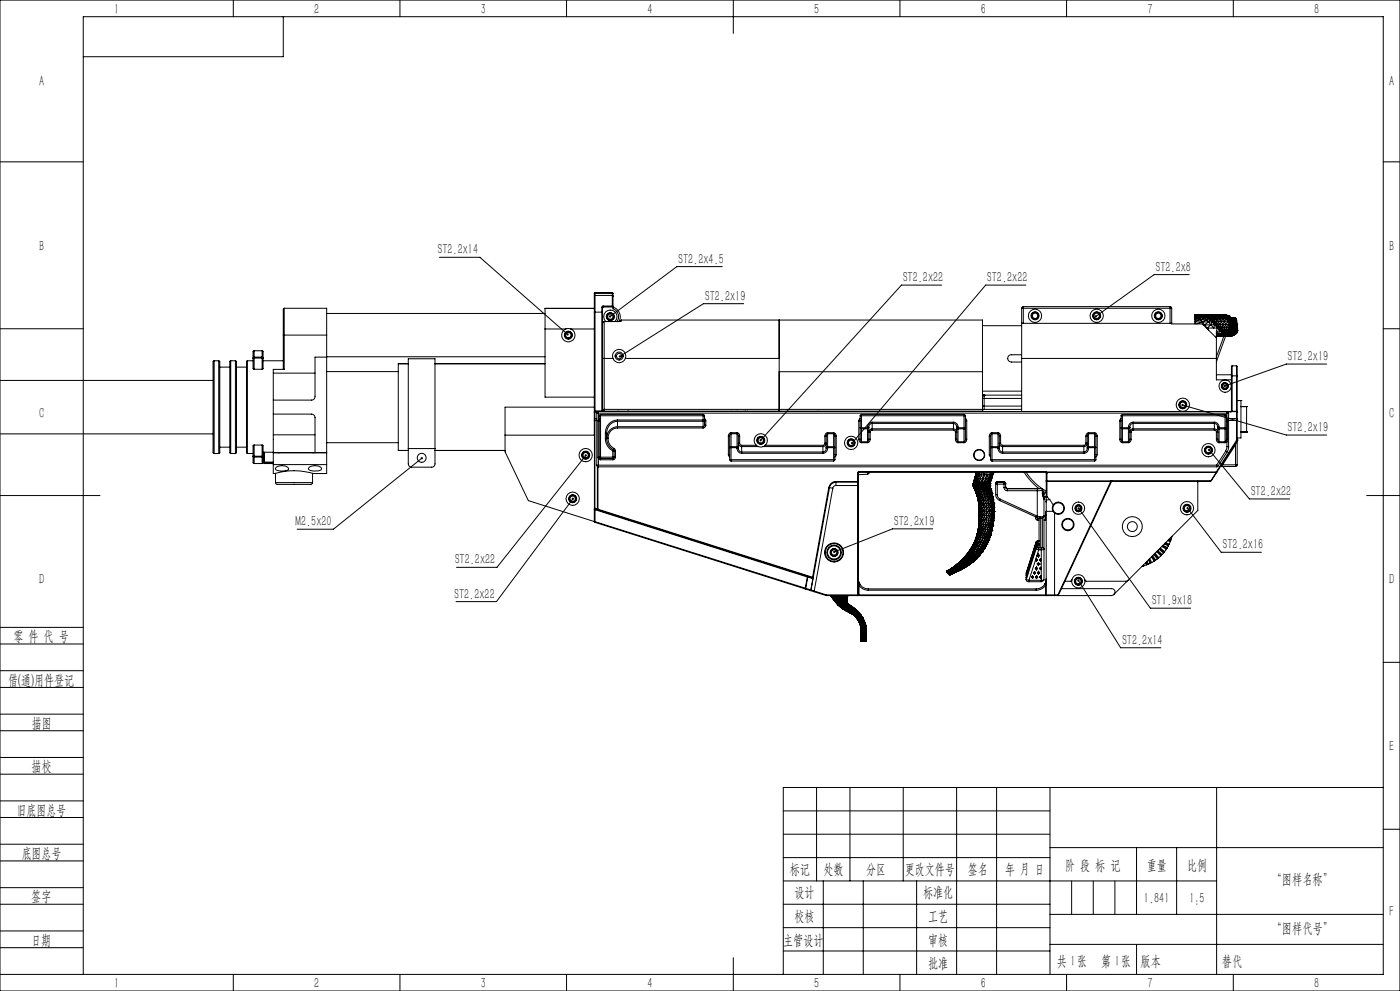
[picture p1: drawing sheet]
<svg xmlns="http://www.w3.org/2000/svg" width="420mm" height="297mm" viewBox="0 0 420 297" stroke-linecap="round" stroke-linejoin="round" font-family="sans-serif">
<defs><g id="words">
<g font-size="4.4">
<text x="34.2" y="4.1">1</text>
<text x="94.2" y="4.1">2</text>
<text x="144.2" y="4.1">3</text>
<text x="194.2" y="4.1">4</text>
<text x="244.2" y="4.1">5</text>
<text x="294.2" y="4.1">6</text>
<text x="344.2" y="4.1">7</text>
<text x="394.2" y="4.1">8</text>
<text x="11.7" y="25.9">A</text>
<text x="416.7" y="25.9">A</text>
<text x="11.7" y="75.1">B</text>
<text x="131.4" y="76.2">ST2.2x14</text>
<text x="416.7" y="75.1">B</text>
<text x="203.6" y="79">ST2.2x4.5</text>
<text x="346.8" y="81.4">ST2.2x8</text>
<text x="270.9" y="84.5">ST2.2x22</text>
<text x="296.2" y="84.5">ST2.2x22</text>
<text x="211.5" y="90.1">ST2.2x19</text>
<text x="386.4" y="108.2">ST2.2x19</text>
<text x="11.7" y="125.1">C</text>
<text x="416.7" y="125.1">C</text>
<text x="386.4" y="129.5">ST2.2x19</text>
<text x="375.3" y="148.7">ST2.2x22</text>
<text x="88.7" y="157.7">M2.5x20</text>
<text x="268.3" y="157.6">ST2.2x19</text>
<text x="366.9" y="164.6">ST2.2x16</text>
<text x="136.5" y="169.1">ST2.2x22</text>
<text x="11.7" y="175.1">D</text>
<text x="136.3" y="179.4">ST2.2x22</text>
<text x="416.7" y="175.1">D</text>
<text x="345.6" y="181.3">ST1.9x18</text>
<text x="4" y="192">零 件 代 号</text>
<text x="336.7" y="193.2">ST2.2x14</text>
<text x="2.5" y="205.1">借(通)用件登记</text>
<text x="9.5" y="218.1">描图</text>
<text x="416.7" y="225.1">E</text>
<text x="9.5" y="231.1">描校</text>
<text x="5" y="244.2">旧底图总号</text>
<text x="6.5" y="257.2">底图总号</text>
<text x="236.9" y="261.9">标记</text>
<text x="247.1" y="261.9">处数</text>
<text x="259.9" y="261.9">分区</text>
<text x="271.5" y="261.9">更改文件号</text>
<text x="290.4" y="261.9">签名</text>
<text x="301.5" y="261.9">年 月 日</text>
<text x="319.5" y="260.6">阶 段 标 记</text>
<text x="344" y="260.6">重量</text>
<text x="356.1" y="260.6">比例</text>
<text x="238.3" y="268.9">设计</text>
<text x="276.9" y="268.9">标准化</text>
<text x="381.5" y="264.9">“图样名称”</text>
<text x="9.4" y="270.1">签字</text>
<text x="343.2" y="270.7">1.841</text>
<text x="356.8" y="270.7">1:5</text>
<text x="416.8" y="274.4">F</text>
<text x="238.3" y="276.1">校核</text>
<text x="278.4" y="276">工艺</text>
<text x="381.5" y="279.6">“图样代号”</text>
<text x="9.4" y="283.2">日期</text>
<text x="234.9" y="283.3">主管设计</text>
<text x="278.4" y="283.3">审核</text>
<text x="278.4" y="290.2">批准</text>
<text x="317.1" y="289.4">共 张</text>
<text x="321.1" y="289.4">1</text>
<text x="330.3" y="289.4">第 张</text>
<text x="334.5" y="289.4">1</text>
<text x="342.2" y="289.4">版本</text>
<text x="34.2" y="296.1">1</text>
<text x="94.2" y="296.1">2</text>
<text x="144.2" y="296.1">3</text>
<text x="194.2" y="296.1">4</text>
<text x="244.2" y="296.1">5</text>
<text x="294.2" y="296.1">6</text>
<text x="344.2" y="296.1">7</text>
<text x="394.2" y="296.1">8</text>
</g>
<text font-size="4.4" fill="#0a0605" x="366.6" y="289.4">替代</text>
</g></defs>
<g fill="none" stroke="#000" stroke-width=".3">
<path d="M0 0h420v297h-420zM70 0v5M85 5v12h-60M120 0v5M170 0v5M220 0v10M270 0v5M320 0v5M370 0v5M0 48.5h25M415 48.5h5M131.8 77.1h12.2l26.3 23.1"/>
<path d="M216.7 79.9h-13.6l-20.1 15M0 98.5h25M85.3 92.4l-.3 .2v7.8M85.3 92.4h12.7v8M85.3 92.4v8M98 93.9h65.5M163.5 98.6h6.3M163.5 98.6v20.4h14.8M169.8 98.6a2 2 0 0 0-.9 3.1 2 2 0 0 0 3.2 0 2 2 0 0 0-.8-3.1M169.8 98.6h1.5M171.3 98.6h7M178.3 93.6v29.6"/>
<path d="M178.3 88.8v4.8M178.3 92.4h-14.8v6.2M178.5 93.6v29.6M178.5 93.6h-.2M178.5 88.5l-.2 .3M178.5 88.5v5.1M178.5 87.8v.7M178.5 87.8l-.2 .2v.8M178.5 93.6h2.1M178.5 88.5h5.2M178.5 87.8h5.2M180.6 93.6h.2"/>
<path d="M180.6 93.6v29.6M180.6 92.1v1.5M180.6 92.1l.2 .1M180.8 93.6v29.5M180.8 92.2v1.4M180.9 91.7l-.3 .4M180.9 91.7v.3M180.9 92l-.1 .2M180.9 91.7h2.8M180.9 92h2.8M181.3 96.3l-.5 .6M181.3 96.4v11"/>
<path d="M181.3 96.3v.1M181.3 96.3h3.9M181.7 96.3a1.99 1.99 0 0 1 0-2.8 1.99 1.99 0 0 1 2.8 0 1.99 1.99 0 0 1 0 2.8M183.7 88.5v3.2M183.7 91.7v.3M183.7 91.7l.2 .1M183.7 88.5l.2 .3M183.7 87.8v.7M183.7 87.8l.2 .1v.9M183.9 91.8l-.2 .2M183.9 88.8v3M183.9 92a3.1 3.1 0 0 1 1.8 4.4"/>
<path d="M183.9 91.8v.7a2.49 2.49 0 0 1 1.2 3.8M185.2 96.3v.1M186.4 96.2l-1.2 .1M186.4 96.2l-1.2 .2M186.4 95.9l-.4 .3M186.4 95.9h108.3v15.5M186.4 96v.2M223.1 91h-12.1l-25 15.8M233.8 95.9v11.5M282.5 85.4h-12.1l-42.2 46.5M294.7 97.6h11.8M306.5 96.7v10.7"/>
<path d="M306.5 96.7l.5 .2M306.5 92.4h.5M306.5 92.4v4.3M307 91.9l-.5 .5M307 91.9v.5M307 92.4h44M307 96.9h44M307 92.4v4.5M307 91.9h44M307.8 85.4h-12.1l-40.1 47.4M351 92.4h.5M351 91.9v.5"/>
<path d="M351 91.9l.5 .5M351 92.4v4.5M351.5 96.7l-.5 .2M351.5 96.7v.4h9.2l4.2 4.2M351.5 92.4v4.3M356.8 82.3h-10.5l-17.5 12.5M358.5 94.4h.1M358.5 95.8h4.5M358.5 95.3h5.2M358.5 96.5h5.1M358.5 94.4v2.7M358.5 94.7h6.6"/>
<path d="M358.5 95h2.7M358.5 94.4h9.1M358.5 94.4h8.2M359.1 94.4h.1M359.1 94.4l.1 .1M359.1 94.4l-.6 .1M359.2 94.5l-.7 .1 6.5-.1M359.2 94.5l.1 .2M359.3 94.7l.2 .3M359.3 94.7l-.8 .1M359.5 95l.3 .3M359.5 95l-1 .1"/>
<path d="M359.8 95.3l-1.3 .3M359.8 95.3l.4 .5M360.2 95.8l-1.7 .5M360.2 95.8l.5 .7M360.7 94.4h.1M360.7 96.5l.7 .9M360.7 96.5l-1.6 .6M360.8 94.4h.1M360.8 94.4l-1.6 .1M360.8 94.4l.1 .1M360.9 94.5l-1.6 .2M360.9 94.5l.1 .2"/>
<path d="M361 97.4h3.4M361 94.7l-1.5 .3M361 94.7l.2 .3M361.2 95l.4 .3M361.2 95l-1.4 .3M361.4 97.4l.7 .9M361.4 97.4l-.3 .1M361.6 95.3l-1.4 .5M361.6 95.3l.4 .5M361.7 94.4h.1M361.7 94.4h-2.6M361.8 94.4l.1 .1"/>
<path d="M361.8 94.4l-.9 .1M361.9 94.5l.4 .4M361.9 94.5l-.9 .2M362 95.8l1.3 1.6M362 95.8l-1.3 .7M362.1 98.3h-.2h3.3M362.1 98.3l.2 .4M362.2 98.6h.3v.3M362.3 94.9h1.1M362.3 94.9l-1.1 .1M362.3 94.9l.3 .4M362.3 94.9l-.7 .4"/>
<path d="M362.3 94.4h.1M362.3 94.4l.4 .3M362.3 94.4h-.6M362.6 95.3l.4 .5M362.6 95.3l-.6 .5M362.7 94.7l.2 .2M362.7 94.7l-.4 .2M362.9 94.9l.3 .4M362.9 94.9l-.3 .4M362.9 94.4h.1M362.9 94.4l-1 .1M362.9 94.4h-1.1"/>
<path d="M362.9 94.4h.9M363 95.8l-.5 .7-1.1 .9M363 95.8l.6 .7M363 94.4l-1.8 .6M363 94.4l.1 .1M363.1 94.5l-.4 .2M363.1 94.5l.1 .2M363.2 95.3l-.2 .5M363.2 95.3l.4 .5M363.2 94.7l.2 .2M363.2 94.7l-.3 .2M363.3 97.4l.8 .9 .3-.9"/>
<path d="M363.3 97.4l-1.2 .9M363.4 94.9l.3 .4M363.4 94.9l-.2 .4M363.6 96.5l.8 .9M363.6 96.5l-.3 .9M363.6 95.8h.6M363.6 95.8l.6 .6M363.6 95.8h-.6M363.6 95.8v.7M363.7 95.3l-.1 .5M363.7 95.3l.5 .5M363.8 94.4h.1"/>
<path d="M363.8 94.4l.5 .5M363.8 94.4h1.1M363.9 94.4l-.8 .1M364.2 95.8v.6M364.2 95.8l.5 .6M364.2 96.4h.5M364.2 96.4l-.6 .1M364.2 96.4l.8 .9M364.2 96.4l.2 1M364.3 94.9h1M364.3 94.9l.3 .3M364.3 94.9h-.9"/>
<path d="M364.3 94.9l-.6 .4M364.4 97.4l.8 .9M364.6 95.2l-.4 .6M364.6 95.2l.4 .5M364.6 95.2l-.9 .1M364.7 96.4l.3 .9M364.7 96.4l.7 .9M364.8 94.4h.1M364.8 94.4l.2 .1M364.9 94.4l-1.7 .3M364.9 94.4h.1M364.9 100h2.6"/>
<path d="M364.9 99.3l1 1.1M365 95.7l-.3 .7M365 95.7l.5 .7M365 95.7l-.8 .1M365 97.3l.8 1M365 97.3l.2 1M365 97.3l-.6 .1M365 94.5l-1.6 .4M365 94.5l.1 .2M365.1 94.7l.2 .2M365.1 94.7l-.8 .2M365.2 98.3l-.3 .8"/>
<path d="M365.2 98.3l.8 .9M365.3 94.9l.3 .3M365.3 94.9l-.7 .3M365.4 97.3h-.4M365.4 97.3l.4 1M365.4 97.3h.6M365.4 97.3l.7 1M365.5 96.4h-.8M365.5 96.4l.5 .9M365.5 96.4l-.1 .9M365.6 95.2l-.6 .5M365.6 95.2l.3 .5"/>
<path d="M365.8 98.3h-.6M365.8 98.3h.3M365.8 98.3l.2 .9M365.8 98.3l.8 .9M365.9 94.4h.1M365.9 94.4l.2 .2M365.9 94.4h-1M365.9 94.4h.8M365.9 95.7l.5 .6M365.9 95.7h-.9M365.9 95.7l-.4 .7M366 94.5l-.9 .2"/>
<path d="M366 94.5h-1M366 99.2h-1.1v2.1M366 99.2l.7 .8M366 99.2l-.5 .8-.6 .1M366 97.3l.1 1M366 97.3l.7 .9M366.1 94.6h1.7M366.1 94.6l.2 .3M366.1 94.6l-.8 .3M366.1 94.6l-1 .1M366.1 98.3l.8 .9M366.1 98.3l.5 .9"/>
<path d="M366.3 94.9h-1M366.3 94.9l-.7 .3M366.3 94.9l.3 .3M366.4 96.3l.4 .9M366.4 96.3l-.9 .1M366.4 96.3l-.4 1M366.6 95.2h-2M366.6 99.2h.3M366.6 95.2l-.7 .5M366.6 95.2l.3 .4M366.6 99.2h-.6M366.6 99.2l.1 .8"/>
<path d="M366.6 99.2l.6 .8M366.7 98.2l-.6 .1M366.7 100l.4 .4M366.7 98.2l.6 1M366.7 98.2l.2 1M366.7 100l-.8 .4M366.7 94.4h.1M366.7 94.4h.6M366.7 94.4l-.7 .1M366.7 94.4l.1 .1M366.7 94.4l-1.7 .1M366.7 94.4l1.1 .2"/>
<path d="M366.8 97.2l.5 1M366.8 97.2l-.1 1M366.8 97.2h.9M366.8 97.2l-.8 .1M366.8 94.5l-.7 .1M366.8 94.5l.1 .1M366.8 94.5l.7 .1-.4 .2M366.9 99.2l.3 .8M366.9 99.2l.6 .8M366.9 95.6l-1 .1M366.9 95.6l-.5 .7M366.9 95.6l.4 .7"/>
<path d="M366.9 94.6l-.6 .3M366.9 94.6l.2 .2M367.1 94.8l.3 .3M367.1 94.8l-.5 .4M367.1 94.8l-.8 .1M367.1 94.8h.8M367.2 100l.4 .4M367.2 100l-.1 .4M367.3 94.4h.1M367.3 99.2h-.4M367.3 99.2l.2 .8M367.3 99.2l.4 .7"/>
<path d="M367.3 99.2h1.6M367.3 94.4l.4 .4M367.3 94.4l.5 .1M367.3 94.4l.2 .1M367.3 94.4h.3M367.3 98.2h-.6M367.3 98.2h.7M367.3 98.2v1M367.3 98.2l.5 1M367.3 96.3h-.9M367.3 96.3l-.5 .9M367.3 96.3l.4 .9"/>
<path d="M367.4 95.1l-.8 .1M367.4 95.1l-.5 .5M367.4 95.1l.4 .5M367.5 100l.3 .4M367.5 100l.1 .4M367.5 94.5h.3M367.5 94.5h.2M367.6 94.4l.1 .1M367.6 94.4l-.1 .1M367.6 94.4h.1M367.6 94.4l.2 .1M367.7 97.2l-.4 1"/>
<path d="M367.7 97.2l.3 1M367.7 97.2l.8 .1M367.7 94.8l.2 .3M367.7 94.8l-.3 .3M367.7 99.9h.4M367.7 99.9l-.2 .1M367.7 99.9l.1 .5M367.7 99.9l.4 .5M367.7 94.5l.2 .1M367.8 94.5h.1M367.8 95.6h-.9M367.8 95.6l-.5 .7"/>
<path d="M367.8 95.6l.6 .6M367.8 99.2l-.1 .7M367.8 99.2l.3 .7M367.8 94.6l-.1 .2M367.8 94.5h-1.8M367.8 94.5l.1 .1M367.9 94.6h.1M367.9 94.6l-.3-.1 .3 .3M367.9 94.6l.6 .6M367.9 94.6v.2M367.9 94.6h-.1M367.9 94.6l.7 .1"/>
<path d="M367.9 95.1l.8 .8M367.9 95.1h-.5M367.9 95.1l-.1 .5M367.9 94.6l.4 .1M367.9 94.8l.3 .2M367.9 94.8v.3M367.9 94.8l.2 .1M368 98.2l.5 1.7M368 98.2h.7M368 98.2l-.2 1M368 94.6h.2M368 94.6l.2 .2"/>
<path d="M368.1 94.8h.1M368.1 94.7v.1M368.1 99.9v.5M368.1 99.9l.3 .5M368.1 94.7l-.2 .1M368.1 94.9l.1 .1M368.1 94.7v.2M368.1 94.7h.2M368.2 95l-.3 .1M368.2 95l.1 .5M368.2 95l.3 .4M368.2 95h.1"/>
<path d="M368.2 95l.2 .1M368.2 94.6h.1M368.2 94.8l.1 .2M368.2 94.7l.5 .4M368.2 94.6l.3 .1M368.3 95.5l.1 .7M368.3 95.5l-.5 .1M368.3 94.7l-.1 .1M368.3 95l.1 .1M368.3 95h-.1M368.3 95l.6 .5M368.3 94.8v.2"/>
<path d="M368.3 94.8l-.2 .1M368.3 95h.1M368.4 94.6h.1M368.4 96.2l.1 1.1M368.4 96.2l-.7 1M368.4 96.2l-1.1 .1M368.4 96.2l.8 1.3M368.4 96.2l.8 .6M368.4 96.2l.9 .2M368.4 95.1l.1 .3M368.4 94.7l.1 .1M368.4 94.7h-.1"/>
<path d="M368.4 94.7l-.1 .1M368.4 95.2l.1 .2M368.4 95.2l.4 .2M368.4 95.1h.1M368.4 95.2h.1M368.5 94.7v.1M368.5 94.8l-.1 .4M368.5 94.8h-.2M368.5 94.7h.1M368.5 97.3l-.5 .9M368.5 97.3l.7 .2M368.5 97.3l.2 .9"/>
<path d="M368.5 97.3l.8 1.1M368.5 95.4l.9 .9M368.5 95.4l.2 .5M368.5 95.4l-.2 .1M368.5 95.4l.3 .1M368.5 95.2l.2 .2M368.5 95v.2M368.5 95l-.1 .1M368.5 94.7l.2 .1M368.5 95.2l.1 .1M368.5 99.9h-.4M368.5 99.9l-.1 .5"/>
<path d="M368.5 99.9l.2 .5M368.5 94.8l-.2 .2M368.5 94.8v.2M368.5 94.7l.1 .1M368.5 95.2h.1M368.6 94.8h-.1M368.6 95l-.1 .2M368.6 94.7v.3M368.6 95.2v.1M368.6 94.8l.1 .1M368.6 95.3h.1M368.6 95.2h.1"/>
<path d="M368.6 94.7h.1M368.6 95.3l-.1 .1M368.6 95.3l.2 .2M368.6 95.2l.3 .2M368.6 94.8l.1 .2M368.6 94.9v.1M368.6 94.7v.2M368.6 95.3l.2 .1M368.7 94.7h.1M368.7 95.1h.1M368.7 95.2h.1M368.7 95.2l.1 .2-.1-.1h1.3"/>
<path d="M368.7 95h.1M368.7 94.8h.1M368.7 94.7v.2M368.7 95.2l.2 .1M368.7 94.8l-.2 .2M368.7 94.9h.1M368.7 98.2l-.6 1.7M368.7 98.2l.2 1M368.7 98.2l.6 .2M368.7 98.2l.7 1M368.7 95.4h1.8M368.7 95l-.1 .2"/>
<path d="M368.7 94.9l-.1 .2M368.7 94.9h-.1M368.7 94.8v.2M368.7 95.4h.1M368.7 95.9l-.3 .3M368.7 95.9l.6 .5M368.7 95.9l.7 .4M368.7 95.4l.2 .4M368.7 95.2l.3 .3M368.7 95.2h.2M368.8 95.4h.1M368.8 95.5l.1 .1"/>
<path d="M368.8 95.5h.1M368.8 95.4l.2 .1M368.8 95.4l.3 .1M368.8 95.2l.1 .1M368.8 95.4v.1M368.9 99.2h.5M368.9 99.2l.1 .7M368.9 99.2l.6 .6M368.9 99.2l-.4 .7M368.9 95.6l.2 .3M368.9 95.6v.2M368.9 95.6h.1"/>
<path d="M368.9 95.5v.1M368.9 95.2v.1M368.9 95.4h-.2M368.9 95.4h.1M368.9 95.2l.2 .1M368.9 95.8l-.2 .1M368.9 95.8l.2 .1M368.9 95.8l.4 .2M368.9 95.3l.1 .1M368.9 95.6l.1 .1M368.9 95.6l.2 .1M368.9 95.4h.2"/>
<path d="M368.9 95.3v.1M368.9 95.3l1.5 .1M369 95.7h.1M369 95.7l-.1 .1M369 99.9l.1 .4M369 99.9l-.3 .5M369 95.5l.1 .1M369 95.5h-.1M369 95.5l-.1 .1M369 95.5h.3M369 95.4l.2 .1M369.1 95.3h.1"/>
<path d="M369.1 95.7l-.2 .1M369.1 95.7h-.1M369.1 95.7v.2M369.1 95.7l.1 .1M369.1 95.6h-.2M369.1 95.6v.1M369.1 95.6h.1M369.1 95.4h.1M369.1 95.9l.2 .1M369.1 95.4l.3 .3M369.1 95.9h.2M369.1 95.3h-.2"/>
<path d="M369.1 95.3h.3M369.1 95.3l.2 .2M369.1 95.3l-.1 .1M369.1 95.3l.3 .1M369.2 95.8l.1 .1M369.2 95.6l-.1 .1M369.2 95.5v.3M369.2 95.8l-.1 .1M369.2 95.6l.1 .1M369.2 95.5l-.1 .1M369.2 95.4l.1 .1M369.2 95.4l.2 .1"/>
<path d="M369.2 95.4h-.1M369.2 95.4h.3M369.2 95.4l.1 .6M369.2 96.8v.7M369.2 96.8l1.1 1.9M369.2 97.5l.6 .4M369.2 97.5l.1 .9M369.2 97.5l.7 1.1M369.2 96.8l.6 .5M369.2 96.8l.6 .2M369.2 95.5h.1M369.3 95.4h.1"/>
<path d="M369.3 96l.1 .3M369.3 96l.1 .2M369.3 95.5v.1M369.3 95.9l1.5 1.6M369.3 95.7l.1 .1M369.3 95.7l-.1 .1M369.3 96h.1M369.3 98.4l.6 .2M369.3 98.4l.6 .8M369.3 98.4l.1 .8M369.3 96.4l-.1 .4M369.3 96.4l.5 .6"/>
<path d="M369.3 96.4l.6 .4M369.3 96.1l.2 .2M369.3 96.1h.2M369.3 95.5h.1M369.3 95.6h.1M369.3 95.6v.1M369.3 95.5v.3M369.3 95.8v.1M369.4 96h.1M369.4 96.1h.1M369.4 95.3h.1M369.4 96v.1"/>
<path d="M369.4 96l.3 .2M369.4 95.6h.1M369.4 96l.1 .2M369.4 95.5l-.2 .1M369.4 95.5h.4M369.4 95.5l.1 .2M369.4 95.8l-.1 .1M369.4 95.8v.2M369.4 96l-.1 .1M369.4 95.8h.1M369.4 96l.1 .1M369.4 95.3l.1 .2"/>
<path d="M369.4 95.7h.1M369.4 95.5h.1M369.4 99.2h.5M369.4 99.2l.5 .6M369.4 99.2l.1 .6M369.4 96.3l-.1 .1M369.4 96.3l.5 .5M369.4 96.3l.3 .3M369.4 96.3l.2 .1M369.4 96.3h.1M369.4 95.5v.6M369.4 95.8l-.1 .3"/>
<path d="M369.4 95.7l-.1 .1M369.4 95.9l.1 .2M369.4 95.9l.2 .1M369.4 95.8l.2 .2M369.4 95.4h-.2M369.4 96.2v.1M369.4 96.2h.9M369.4 95.5v.1M369.4 96.1l.1 .1M369.4 95.5v.3M369.5 96.2h.1M369.5 99.8l-1 .1"/>
<path d="M369.5 99.8v.5M369.5 99.8l-.4 .5M369.5 96.1l.1 .1M369.5 95.4l-.2 .1M369.5 95.4l-.2 .2M369.5 95.7l.2 .3M369.5 95.7l.1 .3M369.5 95.7l-.1 .1M369.5 95.7l.4 .2M369.5 96.3l.1 .1M369.5 96.2l.3 .1M369.5 96.2h.4"/>
<path d="M369.5 95.5v.2M369.5 95.5l-.1 .1M369.5 95.5l.2 .2M369.6 96.2l-.1 .1M369.6 96.4l.3 .3M369.6 96.3v.1M369.6 96.3h-.1M369.6 96.3h.2M369.6 95.3h.1M369.6 96l.1 .2M369.7 95.7l.3 .2M369.7 95.3v.1"/>
<path d="M369.7 95.7h.2M369.7 95.7h-.2M369.7 95.7l.2 .2M369.7 95.4l.1 .1M369.7 95.4h-.2M369.7 95.3l-.3 .1M369.7 95.3l.5 .1M369.7 95.3h-.3M369.7 96.2h.1M369.7 96.4h-.1M369.7 96.4v.2M369.7 96.2l.3 .3"/>
<path d="M369.7 96.6l.2 .2M369.7 96l.2 .2M369.7 96l-.2 .1M369.7 96l.1 .2-.2-.2M369.8 97.3v.6M369.8 97.3l.4 .9M369.8 97.3l.4 .4M369.8 97.3l.5 .2M369.8 96.3l-.1 .1M369.8 97.9l.1 1.3M369.8 97.9l.8 .5M369.8 97v.3"/>
<path d="M369.8 97l.5 .5M369.8 97l.5 .4M369.8 96.5l.1 .2M369.8 96.5l-.1 .1M369.8 95.5l.1 .2M369.8 95.5l-.1 .2M369.8 95.5h.3M369.9 98.6l.4 .1M369.9 98.6l.4 .6M369.9 96.3l-.1 .2M369.9 96.3l-.2 .1M369.9 95.9v.3"/>
<path d="M369.9 95.9l-.2 .1M369.9 95.9l.2 .3M369.9 95.9l.2 .2M369.9 96.2h.1M369.9 99.2h.4M369.9 99.2v.6M369.9 99.2l.4 .5M369.9 96.8l.4 .6M369.9 96.8l.3 .3M369.9 96.7v.1M369.9 96.2l.1 .2M369.9 96.2l-.1 .1"/>
<path d="M369.9 96.2v.1M369.9 95.7h.2M369.9 95.7l.1 .2M369.9 99.8h-.4M369.9 99.8l-.4 .5M369.9 99.8l.1 .3M369.9 96.8l-.1 .2M369.9 96.8h.1M369.9 96.4l-.1 .1M369.9 96.4l.1 .2M370 95.3h.1M370 96.3h-.1"/>
<path d="M370 96.6l-.1 .1M370 96.3l-.1 .1M370 96.6l-.1 .2M370 95.3l-.3 .1M370 95.3h.2M370 96.8h.1M370 96.2h.1M370 96.8l.6 .7M370 96.8l.3 .6M370 96.8l.1 .2M370 96.2l.1 .1M370 96.2v.1"/>
<path d="M370 95.4l.1 .1M370 95.4l-.6 .1M370 96.5l.1 .1M370 96.4h-.1M370 96.3h.2M370 96.5v.1M370 96.3v.4M370 96.4h.1M370 95.9l.1 .2M370 95.9h-.1M370 95.9h.2M370.1 96.9h.1"/>
<path d="M370.1 96.4l-.1 .1M370.1 96.6l-.1 .2M370.1 96.4v.1M370.1 96.6h.1M370.1 95.5l-.2 .2M370.1 95.5v.2M370.1 95.5h.2M370.1 96.8h-.2M370.1 96.2v.1M370.1 96.2l.6 .6M370.1 96.2l-.1 .1M370.1 96.3l-.1 .1"/>
<path d="M370.1 96.3v.1M370.1 96.9l.8 .1M370.1 96.2v.6M370.1 96.9v.1M370.1 96.2l.1 .2M370.1 96.8h-.1M370.1 96.2l.1 .1M370.1 96.8h.1M370.1 96.8v.1M370.1 97l.1 .1M370.1 96.7l.2 .2M370.1 96.6l-.2 .2"/>
<path d="M370.1 96.5v.1M370.1 95.7l.1 .2M370.1 96.7v.2M370.1 96.7h.1M370.1 96.8l.1 .1M370.1 96.8l.2 .1M370.1 96.1v.1M370.1 96.1l.2 .1M370.1 95.7h.2M370.1 95.7l-.1 .2M370.2 96.4h.1M370.2 96.5h.1"/>
<path d="M370.2 96.5l.1 .2M370.2 97.1l.1 .1M370.2 96.3l-.1 .1M370.2 96.3v.4M370.2 97v.1M370.2 97h.1M370.2 96.5l-.1 .4M370.2 96.5l-.1 .1M370.2 96.3l-.1 .3M370.2 96.4l-.1 .1M370.2 96.7l-.1 .2M370.2 96.7l.1 .1"/>
<path d="M370.2 95.3h.1M370.2 97.7v.5M370.2 97.7l.4 .7M370.2 97.7l.3 .3M370.2 97.7l.4 .3M370.2 95.3v.1M370.2 95.3l.2 .1M370.2 95.4h.1M370.2 98.2l.1 .5M370.2 98.2l.4 .6M370.2 95.4l.1 .1M370.2 95.9l.1 .3"/>
<path d="M370.2 95.9l-.1 .2M370.2 95.9l.2 .1M370.2 95.4l-.4 .1M370.2 95.4l-.1 .1M370.2 95.4h.2M370.3 96.9h.1M370.3 98.7v1M370.3 98.7l.3 .1M370.3 99.2l.3 .1M370.3 98.7l.3 .6M370.3 99.7l-.4 .1M370.3 99.2l.2 .4"/>
<path d="M370.3 99.7l-.3 .4M370.3 97.5l-.1 .2M370.3 99.7v.2M370.3 97.5l.3 .5M370.3 97.5l.4 .4M370.3 97.2v.2M370.3 97.2l.2 .1M370.3 97h-.1M370.3 97h-.2M370.3 97h.2M370.3 96.9l.3 .1M370.3 95.5l-.2 .2"/>
<path d="M370.3 95.5v.2M370.3 95.5l.2 .1M370.3 97.2h.1M370.3 96.2l.2 .1M370.3 96.2v.2M370.3 99.9l-.3 .2M370.3 99.9l-.3 .4M370.3 99.9l.2 .3M370.3 97.4v.1M370.3 97.4l.4 .5M370.3 97.4h.1M370.3 97.4l.3 .2"/>
<path d="M370.3 96.7l-.1-.1 .3 .4M370.3 96.4l-.1 .1 .6 .7M370.3 97v.2M370.3 96.8l.3 .1M370.3 96.7h.3M370.3 96.4v.5M370.3 96.8l.2 .1M370.3 95.7l-.1 .2M370.3 95.7l.1 .3M370.3 95.7l.3 .4M370.3 95.7l.2 .1M370.4 97.3h.1"/>
<path d="M370.4 97.3l-.1 .1M370.4 95.4h.1M370.4 97.4l.2 .2M370.4 97.4l.2 .1M370.4 96l.1 .3M370.4 95.4l.1 .2M370.4 96l-.1 .2M370.4 96l.3 .4M370.4 96l.2 .1M370.4 95.4l-.1 .1M370.4 95.4l.1 .1M370.4 95.4h-.2"/>
<path d="M370.5 96.9h.1M370.5 98l.1 .4M370.5 98l.3 .5M370.5 97.3l-.1 .1M370.5 95.6h.1M370.5 95.6l-.2 .1M370.5 95.6v.2M370.5 95.8h.1M370.5 99.6l-.2 .1M370.5 99.6l-.2 .3M370.5 99.6l.1 .1M370.5 95.5v.1"/>
<path d="M370.5 96.9l.1 .1M370.5 95.8l.1 .3M370.5 95.8l.2 .3M370.5 95.5l.1 .1M370.5 95.4h.1M370.5 97v.3M370.5 97l.1 .1M370.5 97h-.2M370.5 96.3l-.2 .1M370.5 96.3l.1 .4M370.5 96.3l.2 .5M370.5 96.3l.2 .1"/>
<path d="M370.5 95.4v.1M370.5 95.4l.1 .2M370.6 97.6h.1M370.6 98.4v.4M370.6 98.4l.2 .1M370.6 98.4l.2 .5M370.6 97.6l.1 .2M370.6 97.6l.1 .3M370.6 95.6l-.1 .2M370.6 96.7v.2M370.6 95.6v.2M370.6 95.6l.1 .2"/>
<path d="M370.6 95.6h.1M370.6 99.3l-.1 .3M370.6 99.3v.4M370.6 99.3h.2M370.6 98l.3 1M370.6 98l.3 .5M370.6 97.1l-.3 .1M370.6 97.1v.4M370.6 97.1l.1 .1M370.6 97.5v.1M370.6 97.5l.1 .1M370.6 96.1l.1 .1"/>
<path d="M370.6 95.8l.1 .3M370.6 96.1l.1 .3M370.6 96.1l.2 .5M370.6 95.8h.1M370.6 95.8l.1 .4M370.6 97h.1M370.6 98.8v.5M370.6 99.7l.1 .1M370.6 98.8l.2 .5M370.6 98.8l.3 .2M370.6 99.7l-.3 .2M370.6 99.7l-.2 .4"/>
<path d="M370.6 96.9l.1 .5M370.6 97v.1M370.6 97h.2M370.7 95.8h.1M370.7 97.4v.2M370.7 97.9l.2 .6M370.7 97.8v.1M370.7 97.2l-.2 .1M370.7 97.4l-.1 .1M370.7 97.2v.1M370.7 97h.1M370.7 96.1l.1 .5"/>
<path d="M370.7 96.4l.1 .6M370.7 96.4v.4M370.7 96.4l.2 .3M370.7 95.8v.4M370.7 95.8l.1 .4M370.7 97.6l.1 .1M370.7 99.8l-.3 .3M370.7 99.8h.1M370.7 99.8l-.2 .4M370.7 97.6v.2M370.7 97.9h.1M370.7 97.9l-.2 .1"/>
<path d="M370.7 97l-.1 .1M370.7 97.3l.1 .1M370.7 96.8v.2M370.7 97.1v.2M370.7 97.3v.1M370.7 97.3l.1 .2M370.7 97h.2M370.7 96.8l.1 .2M370.7 96.8l-.1 .1M370.7 96.8l.2 .3M370.7 96.2l.1 .4M370.7 96.2l.2 .5"/>
<path d="M370.7 96.2h.1M370.8 97.9h.1M370.8 99.3l-.2 .4M370.8 98.5v.4M370.8 99.3l.1 .1M370.8 98.5h.2M370.8 99.3l-.1 .5M370.8 99.8l-.3 .4M370.8 97.5l-.1 .1M370.8 97l.1 .2M370.8 97l-.1 .1M370.8 97.9l.1 .6"/>
<path d="M370.8 97.5h.1M370.8 99.8h.1M370.8 97.7l-.1 .1M370.8 97.7l-.1 .2M370.8 97.9l.2 .6M370.8 96.6v.4M370.8 96.6l.1 .5M370.8 96.2l.1 .9M370.8 96.2l.1 .5M370.8 97h.1M370.8 97.7h.1M370.8 99.9h.1"/>
<path d="M370.8 96.2h.1M370.8 97.2l-.1 .1M370.8 97.5l.2 .3M370.8 97.8h.1M370.8 97l-.1 .2M370.8 97v.4M370.8 97.8v.1M370.8 99.8v.1M370.8 97.4h.1M370.8 97.2v.1M370.8 97.7v.2M370.8 97.9l.2 .5"/>
<path d="M370.8 97.6h.1M370.8 97.6h.2M370.8 98.9v.4M370.8 98.9l.1 .5M370.8 97l.1 .1M370.8 97l.1 .4M370.8 97.6v.1M370.8 97.7l.1 .1M370.8 97.7l.2 .1M370.8 96.6l.2 .7M370.8 96.6l.1 .1M370.9 97.2h.1"/>
<path d="M370.9 97.4h.1M370.9 97h.1M370.9 97.8l-.1 .1M370.9 98.5v.5M370.9 98.5l.1 .5M370.9 97l-.2 .1M370.9 97.2l-.1 .3M370.9 97.4l-.1 .1M370.9 97.2h-.1M370.9 97.3l-.1 .1M370.9 97.4l-.1 .2M370.9 97.1h.1"/>
<path d="M370.9 97.8l.2 .7M370.9 97.8l.2 .3M370.9 97.5v.1M370.9 97.4l.1 .2M370.9 96.7l.1 .5M370.9 97.3h.1M370.9 96.7h.1M370.9 99.4l-.2 .4M370.9 99.4h.1M370.9 99.4l-.1 .4M370.9 97.6h.1M370.9 97.1l-.1 .2"/>
<path d="M370.9 97.3l-.1 .4M370.9 97.2v.2M370.9 97.6l.1 .2M370.9 97.2v.1M370.9 97.2l.1 .3M370.9 96.7l.1 .6M370.9 99v.4M370.9 99h.1M370.9 97.1v.1M370.9 97.3v.1M370.9 97.3l.2 .5M370.9 97.3l.1 .2"/>
<path d="M370.9 97.1l.2 .8-.1-.4M370.9 97.1l.1 .4M370.9 97.1l.1 .1M371 97.6v.2M371 98.5l.1 .5M371 97.2v.1M371 99.4l-.2 .5M371 97.8h-.1M371 97.8l.1 .3M371 97.8l.1 .1M371 97.6l.1 .3M371 97.6l.1 .5"/>
<path d="M371 97.2l.1 .9M371 99.4h.1M371 98.4h.1M371 97.3h.1M371 99l-.1 .4M371 99h.1M371 98.4v.1M371 98.4l.1 .6M371 98.4l.1 .1M371 97.3l.1 .5M371.1 98.1h.1M371.1 97.8v.3"/>
<path d="M371.1 98.5v.5M371.1 98.1v.4M371.1 97.9v.2M371.1 97.8v.7M371.1 99h.1M371.1 99l-.1 .4M371.1 98.1v.9M415 98.5h5M0 114h63.9M64.2 108.1l-.3 .3v27.3l.3 .2M64.2 108.1v27.8M64.2 108.1h1.4"/>
<path d="M65.6 108.1l.3 .3v27.3l-.3 .2M65.6 108.1v27.8M65.9 110h3M69.2 108.1l-.3 .3v27.3l.3 .2M69.2 108.1v27.8M69.2 108.1h1.4M70.6 108.1l.3 .3v27.2l-.3 .3M70.6 108.1v27.8M70.9 110h3M74.2 108.1l-.3 .2v27.4l.3 .2M74.2 108.1v27.8M74.2 108.1h1.7"/>
<path d="M75.9 107.3v3.2l.3 .2M75.9 107.3h.3M76.2 105.1l-.3 .3v1.9M76.2 107v.3M76.2 107l-.3 .3M76.2 105.1v1.9M76.2 105.1h2.4M76.2 107h2.4M76.2 110.7h2.4M76.2 107.3v3.4M76.2 107.3h2.4M78.6 105.1l.3 .2v2"/>
<path d="M78.6 107l.3 .3M78.6 107.3h.3M78.6 107v.3M78.6 105.1v1.9M78.6 107.3v3.4M78.9 107.3v3.2l-.3 .2M78.9 108.1h6.1M82 119.9v4.2M82 111.8h12.5M85 100.4v10.1l.3 .2M85 100.4h.3M85.3 110.7h-3.3v9.2"/>
<path d="M85.3 100.4h12.7M85.3 100.4v10.3M98 107h-3.5v11.9l-.5 .9-12 .1M98 107v28.7M98 111.4h21.5M98 106.9h65.5M98 100.4v6.6M122.5 109h-3v26h3M130.5 109h33M180.8 107.4h.5M181.3 107.4h2.6M181.3 107.4v15.3"/>
<path d="M183.9 107.4a1.99 1.99 0 0 0 1.8 1.3 1.99 1.99 0 0 0 1.9-1.3M183.9 107.4a2 2 0 0 1 1.8-2.7 2 2 0 0 1 1.9 2.7M184.4 106.7h.6M185 106.7a.79 .79 0 0 1 .8-.8 .79 .79 0 0 1 .7 .8M185 106.7a.79 .79 0 0 0 .8 .8 .79 .79 0 0 0 .7-.8M186.5 106.7h.6M187.6 107.4h46.2M233.8 107.4v15.9M233.8 111.4h60.9M294.7 119.4h.5M294.7 118.3l.5 .4M294.7 117.9l.5 .5"/>
<path d="M294.7 117.2h11.8M294.7 111.4v11.3M295.2 118.7v.7M295.2 118.4v.3M295.2 118.4h.1M295.2 119.4v2.3M295.2 118.4h11.3M295.2 119.4h11.3M306.5 106.3h-3.1a1.09 1.09 0 0 0-1.1 1.1 1.09 1.09 0 0 0 1.1 1.1h3.1M306.5 107.4h58.4M306.5 107.4v15.9M364.9 101.3v6.1"/>
<path d="M364.9 107.4v6.4h4.5M364.9 100.4h3.2M364.9 100.7h3.6M364.9 100.8h3.7M364.9 112.3h4.5M365.9 100.4l.2 .3M365.9 100.4l-1 .1M366.1 100.7l.1 .1M366.1 100.7h-1.2M366.2 100.8h.1M367.1 100.4l.2 .3M367.1 100.4l-1 .3"/>
<path d="M367.1 100.8l-2.2 6.2M367.3 100.7l-1.1 .1M367.3 100.7l.1 .1M367.4 100.8h.1M367.6 100.4l.2 .3M367.6 100.4l-.3 .3M367.7 100.8l-2.8 7.6M367.8 100.4v.3M367.8 100.4l.2 .3M367.8 100.7l.1 .1M367.8 100.7l-1.6 .1M367.9 100.8h-.5"/>
<path d="M367.9 100.8h.1M368 100.7l.1 .1M368 100.7l-.1 .1M368.1 100.4l.1 .3M368.1 100.4l-.1 .3M368.1 100.8h.1M368.1 100.8h-.2M368.2 100.7l-.1 .1M368.2 100.7l.1 .1M368.3 100.8h-.2M368.3 100.8h.1M368.4 100.4l.1 .3"/>
<path d="M368.4 100.4l-.2 .3M368.5 100.7l-.2 .1M368.5 100.7v.1M368.6 100.8h.1M368.6 100.8h-.3M368.7 100.4h-.6M368.7 100.4l.1 .2M368.7 100.4l-.2 .3M368.8 100.6l-.3 .1M368.8 100.6l-.3 .2M368.8 100.6l.1 .1M368.9 100.7h.1"/>
<path d="M368.9 100.8h-.3M368.9 100.7l-.4 .1M368.9 100.7l-.6 .1M368.9 100.7v.1M369.1 100.3l-.4 .1M369.1 100.3l.1 .3M369.1 100.3l-.3 .3M369.2 100.6h-.4M369.2 100.6l-.3 .1M369.2 100.6v.1M369.2 100.7h.1M369.2 100.7l-.3 .1"/>
<path d="M369.3 100.7h.1M369.3 100.7h-.4M369.3 100.7l-.4 .1M369.4 112.6h.2M369.4 112.6v10.5M369.5 100.3h-.4M369.5 100.3l-.3 .3M369.5 100.3l.1 .2M369.6 100.5l-.4 .1M369.6 100.5h.1M369.6 100.5l-.4 .2M369.6 100.5v.1"/>
<path d="M369.6 109.6v3M369.6 109.6l-.2 .2v2.8M369.6 100.6l-.4 .1M369.6 100.6l-.3 .1M369.6 112.6v10.5M369.6 112.6h1.3M369.6 109.6h1.3M369.7 100.6h.1M370 100.1l-.5 .2M370 100.1l-.4 .4M370 100.1v.2M370 100.3l-.4 .2"/>
<path d="M370 100.3l.1 .1M370.1 100.4h.1M370.1 100.4l-.5 .1M370.1 100.4l-.5 .2M370.1 100.4l-.4 .2M370.1 100.4l-.8 .3M370.4 100.1l-.4 .2M370.4 100.1l-.3 .3M370.5 100.2l-.4 .2M370.5 100.2h.1M370.9 109.6v3M370.9 109.6l.3 .2v2.8"/>
<path d="M370.9 112.6h.3M370.9 112.6v10.7M371.2 112.6v10.7M398 109.1h-12.1l-18.5 6.6M-.1 130h64M64.2 135.9h1.4M65.9 134h3M69.2 135.9h1.4M70.9 134h3M74.2 135.9h1.7M75.9 136.7v1.9l.3 .3M75.9 136.7h.3"/>
<path d="M75.9 136.7l.3 .3M76.2 133.4l-.3 .2v3.1M76.2 136.7v.3M76.2 137v1.9M76.2 138.9h2.4M76.2 133.4h2.4M76.2 133.4v3.3M76.2 136.7h2.4M76.2 137h2.4M78.6 133.4l.3 .1v3.2M78.6 136.7h.3M78.6 136.7v.3"/>
<path d="M78.6 137v1.9M78.6 133.4v3.3M78.9 136.7v2l-.3 .2M78.9 136.7l-.3 .3M78.9 135.5h3.1M79.1 138.5l.2 .4M79.1 138.5l.2 .2M79.1 138.5h.2M79.1 135.5v3M79.3 138.5v.2M79.3 138.7v.2M79.3 138.9h2.7"/>
<path d="M79.3 138.7h2.7M79.3 138.5h2.7M79.3 135.5v3M82 139.2v2.7a21.7 21.7 0 0 1 11.9 0h4.1v-2.7M82 124.1h11.5l.6 .3 .4 .7v10.6M82 124.1v15.1M82 130.3h12.5M82 139.2h16M82 135.7h16M83.5 135.7h.1M93.8 135.7h.1M98 132.7h21.5"/>
<path d="M98 135.7v3.5M122.5 134.4v-26.9h8v26.9M122.5 134.4v4.6a1.02 1.02 0 0 0 1 1h6a.96 .96 0 0 0 1-1v-4.6M122.5 134.4h8M126.5 137.3l-26.5 21.3h-10.9M130.5 135h21M151.5 130.4h26.8M175.8 136.5l-26.7 33.5h-12.2M178.3 126h.2M178.3 126v4.4M178.3 125.6v.4M178.3 123.5v2.1"/>
<path d="M178.3 122h-26.8v13.4l7 14.6 19.8 6.3M178.3 123.2v.3M178.3 123.2h.2M178.3 130.4v21.9M178.5 125.5v.5M178.5 125.5l-.2 .1M178.5 123.4l-.2 .1M178.5 123.4v2.1M178.5 126v26.3M178.5 125.5h.5M178.5 123.4h.7M178.5 123.3v.1"/>
<path d="M178.5 123.3l-.2 .2M178.5 123.2v.1M178.5 123.3h190.8M178.5 123.2h2.1M179 139.4l.5 .5M179 139.4h.5M179 123.8h.5M179 123.8l.4-.5 .1 .5M179 123.8v15.6M179 126h-.5M179.2 139.8v12.7M179.4 139.9v12.7"/>
<path d="M179.4 126.1h.4M179.4 137l.1 .5M179.4 137h.4M179.4 126.1v10.9M179.5 125.6l-.1 .5M179.5 137.5l.7 .3M179.5 139.4v.5M179.5 125.6l.3 .2M179.5 123.8v1.8M179.5 137.5v1.9M179.5 139.4h185.5M179.5 123.8h188.6"/>
<path d="M179.5 139.9h185.5M179.8 124.6h.4M179.8 137h.4M179.8 137l.4 .4M179.8 125.4l-.3 .2M179.8 124.6v12.4M179.8 137.3l-.3 .2M180.2 124.2l-.4 .4M180.2 137v.4M180.2 137.4v.4M180.2 124.2v.4M180.2 124.2h30.7"/>
<path d="M180.2 124.6h30.7M180.2 124.6v12.4M180.2 137h3.6M180.2 137.8h3.6M180.2 137.4h3.6M180.6 123.2v.1M180.8 123.1l-.2 .1M180.8 123.1l.1 .2M180.8 123v.3M181.3 122.7v.5M181.3 122.7h-.5l.5 .5M181.3 123.2h113.4"/>
<path d="M181.3 122.7h113.4M181.4 123.2v.1M181.6 129.8h.4M181.6 131.4a4.1 4.1 0 0 0 2.2 3.7M181.6 131.4h.4M181.6 129.8v1.6M182 131.4a3.9 3.9 0 0 0 2 3.4M182 131.4h.4M182 129.8v1.6M182.4 131.4a3.2 3.2 0 0 0 1.8 3M182.4 131.3v.1M183.8 137v.4"/>
<path d="M183.8 137h.5M183.8 135.1h.5M183.8 137.4v.4M183.8 135.1v1.9M184 134.8l-.2 .3M184 134.8l.3 .3M184.2 134.4l-.2 .4M184.2 134.4l.4 .7M184.3 137l-.5 .4M184.3 135.1h.3M184.3 137h.3M184.3 135.1v1.9"/>
<path d="M184.6 137a.78 .78 0 0 1-.8 .8M184.6 135.1v1.9M185.2 125.9a3.8 3.8 0 0 0-3.6 3.9M185.2 125.9v.4M185.2 126.3a3.4 3.4 0 0 0-3.2 3.5M185.2 127.9a3.1 3.1 0 0 0-3.1 3.4h.3M185.2 127.9v.4M185.2 128.3a2.9 2.9 0 0 0-2.8 3M185.2 126.3h25.7M185.2 125.9h25.7M185.2 126.3v1.6M185.2 127.9h25.7"/>
<path d="M185.2 128.3h25.7M185.4 123.2v.1M185.5 123.2v.1M188.2 123.2v.1M188.5 123.2v.1M188.6 123.2v.1M210.9 124.2l.4 .4M210.9 125.9h.4l-.4 .4M210.9 124.6h.4M210.9 125.9v.4M210.9 127.9v.4M210.9 124.2v.4"/>
<path d="M210.9 124.6v1.3M210.9 126.3v1.6M211.3 127.4l-.4 .5M211.3 126.1h.4M211.3 127.4h.4M211.3 125.4l.4 .7M211.3 124.6v2.8M211.7 127.4a.84 .84 0 0 1-.8 .9M211.7 126.1v1.3M218.5 136.2h.4M218.5 130.7h.4M218.5 136.2l.4 .8"/>
<path d="M218.5 130.7v5.5M218.9 137.8l.4 .4M218.9 137.8h.4M218.9 130.7v7.1M219.3 133.9l-.4 .3h.4M219.3 133.9v.3M219.3 130l-.3 .2-.1 .5M219.3 129.7l-.5 .2-.3 .8M219.3 129.7v.3M219.3 137.8v.4M219.3 138.2h30.8M219.3 133.9h1.8"/>
<path d="M219.3 134.2h1.8M219.3 130v3.9M219.3 134.2v3.6M219.3 137.8h30.8M219.3 130h1.8M219.3 129.7h1.8M219.5 123.2v.1M221.1 134.4a1.39 1.39 0 0 0 1.4 1.5M221.1 134.4h.4M221.1 133.9v.3M221.1 133.9l.4 .2-.4 .1M221.1 130l.3 .2 .1 .5"/>
<path d="M221.1 129.7v.3M221.1 129.7a.93 .93 0 0 1 .8 1M221.1 130v3.9M221.1 134.2v.2M221.2 123.2v.1M221.5 134.4a1.03 1.03 0 0 0 1 1.1M221.5 130.7h.4M221.5 130.7v3.7M221.9 132.8h-.3a.9 .9 0 0 0 .9 1M221.9 132.8l.2 .5 .4 .2M221.9 130.7v2.1M222.5 135.5v.4"/>
<path d="M222.5 133.5v.3M222.5 133.8h5M222.5 135.5h24.4M222.5 135.9h24.4M222.5 133.8v1.7M222.5 133.5h4.4M223.2 123.2v.1M223.7 123.2v.1M223.8 123.2v.1M224.3 123.2v.1M226.9 133.5l.6 .3M226.9 133.5a2 2 0 0 1-.1-2.9 2 2 0 0 1 2.9 0 2 2 0 0 1-.1 2.9"/>
<path d="M227.5 133.8h1.4M228.9 133.8h18M229.6 133.5l-.7 .3M229.6 133.5h17.3M245.3 123.2v.1M245.7 123.2v.1M246.9 135.5v.4M246.9 133.5v.3M246.9 133.8v1.7M247.5 132.8h.3a.78 .78 0 0 1-.9 1M247.5 130.7h.4M247.5 132.8l-.2 .5-.4 .2"/>
<path d="M247.5 130.7v2.1M247.9 134.4a1.03 1.03 0 0 1-1 1.1M247.9 134.4h.4M247.9 130.7v3.7M248.3 133.9v.3M248.3 133.9l-.4 .2 .4 .1M248.3 134.4a1.45 1.45 0 0 1-1.4 1.5M248.3 130l-.3 .1-.1 .6M248.3 129.7a.99 .99 0 0 0-.8 1M248.3 129.7v.3M248.3 133.9h1.8M248.3 134.2h1.8"/>
<path d="M248.3 130v3.9M248.3 134.2v.2M248.3 130h1.8M248.3 129.7h1.8M250.1 133.9v.3M250.1 133.9l.4 .2-.4 .1M250.1 137.8h.4M250.1 130l.3 .2 .1 .5M250.1 129.7a.93 .93 0 0 1 .8 1M250.1 129.7v.3M250.1 137.8v.4M250.1 130v3.9"/>
<path d="M250.1 134.2v3.6M250.5 137.8l-.4 .4M250.5 136.2h.4M250.5 130.7h.4M250.5 130.7v7.1M250.9 136.2l-.4 .8M250.9 130.7v5.5M257.6 126.1h.5M257.6 131.7h.5M257.6 131.7l.3 .7 .5 .3M257.6 126.1v5.6M258.1 124.6h.3"/>
<path d="M258.1 131.7l.1 .5 .2 .2M258.1 125.4l-.5 .7M258.1 124.6v7.1M258.4 124.2l-.3 .4M258.4 128.2v.3M258.4 128.2h-.3l.3 .3M258.4 132.4v.3M258.4 124.2v.4M258.4 124.2h30.8M258.4 132.7h1.8M258.4 128.5h1.8M258.4 128.2h1.8"/>
<path d="M258.4 124.6h30.8M258.4 124.6v3.6M258.4 128.5v3.9M258.4 132.4h1.8M260.2 128.2v.3M260.2 128.2h.4l-.4 .3M260.2 128h.4M260.2 132.4v.3M260.2 128v.2M260.2 128.5v3.9M260.6 131.7l-.1 .5-.3 .2M260.6 131.7h.5"/>
<path d="M260.6 128v3.7M261.1 131.7a.92 .92 0 0 1-.9 1M261.1 129.5v2.2M261.7 126.5v.4M261.7 126.9a1.09 1.09 0 0 0-1.1 1.1M261.7 126.5a1.45 1.45 0 0 0-1.5 1.5M261.7 128.5a.8 .8 0 0 0-.9 1h.3M261.7 128.9l-.6 .3v.3M261.7 128.5v.4M261.7 128.5h24.3M261.7 126.9h24.3M261.7 126.5h24.3"/>
<path d="M261.7 126.9v1.6M261.7 128.9h24.3M286 126.9a1.03 1.03 0 0 1 1 1.1M286 126.5v.4M286 126.5a1.39 1.39 0 0 1 1.4 1.5M286 128.5a.84 .84 0 0 1 .9 1h-.3M286 128.9l.5 .2 .1 .4M286 128.5v.4M286 126.9v1.6M286.6 131.7a.87 .87 0 0 0 .8 1M286.6 131.7h.4M286.6 129.5v2.2"/>
<path d="M287 128h.4M287 131.7l.1 .5 .3 .2M287 128v3.7M287.4 128.2v.3M287.4 128.2h-.4l.4 .3M287.4 132.4v.3M287.4 132.7h1.8M287.4 128.5h1.8M287.4 128.2h1.8M287.4 128v.2M287.4 128.5v3.9M287.4 132.4h1.8"/>
<path d="M289.2 124.2l.4 .4M289.2 124.6h.4M289.2 128.2h.4l-.4 .3M289.2 128.2v.3M289.2 132.4v.3M289.2 124.2v.4M289.2 124.6v3.6M289.2 128.5v3.9M289.6 131.7l-.4 .7M289.6 126.1h.4M289.6 131.7h.4M289.6 125.4l.4 .7"/>
<path d="M289.6 124.6v7.1M290 131.7a.92 .92 0 0 1-.8 1M290 126.1v5.6M294.7 122.7v.5M294.7 121.7h.5M295.2 121.7v1M295.2 122.7l-.5 .5M295.2 122.7h11.3M295.2 121.7h11.3M296.8 136.2h.4M296.8 130.7h.4M296.8 136.2l.4 .8"/>
<path d="M296.8 130.7v5.5M297.2 137.8l.4 .4M297.2 137.8h.4M297.2 130.7v7.1M297.6 133.9l-.4 .3h.4M297.6 133.9v.3M297.6 130l-.3 .2-.1 .5M297.6 129.7a.99 .99 0 0 0-.8 1M297.6 129.7v.3M297.6 137.8v.4M297.6 138.2h30.8M297.6 133.9h1.8"/>
<path d="M297.6 134.2h1.8M297.6 137.8h30.8M297.6 130v3.9M297.6 134.2v3.6M297.6 130h1.8M297.6 129.7h1.8M299.4 134.4a1.39 1.39 0 0 0 1.4 1.5M299.4 134.4h.4M299.4 133.9l.4 .2-.4 .1M299.4 133.9v.3M299.4 130l.3 .2 .1 .5M299.4 129.7v.3"/>
<path d="M299.4 129.7l.6 .4 .2 .6M299.4 130v3.9M299.4 134.2v.2M299.8 134.4a1.03 1.03 0 0 0 1 1.1M299.8 130.7h.4M299.8 130.7v3.7M300.2 132.8h-.3a.9 .9 0 0 0 .9 1M300.2 132.8l.2 .5 .4 .2M300.2 130.7v2.1M300.8 135.5v.4M300.8 133.5v.3M300.8 133.8h24.4"/>
<path d="M300.8 135.5h24.4M300.8 135.9h24.4M300.8 133.8v1.7M300.8 133.5h24.4M325.2 135.5v.4M325.2 133.5v.3M325.2 133.8v1.7M325.8 132.8h.2a.74 .74 0 0 1-.1 .8 .74 .74 0 0 1-.7 .2M325.8 130.7h.4M325.8 132.8l-.1 .4-.5 .3M325.8 130.7v2.1M326.2 134.4a1.09 1.09 0 0 1-1 1.1"/>
<path d="M326.2 134.4h.4M326.2 130.7v3.7M326.6 133.9v.3M326.6 133.9l-.4 .2 .4 .1M326.6 134.4a1.39 1.39 0 0 1-1.4 1.5M326.6 130l-.4 .2v.5M326.6 129.7l-.5 .2-.3 .8M326.6 129.7v.3M326.6 133.9h1.8M326.6 134.2h1.8M326.6 130v3.9M326.6 134.2v.2"/>
<path d="M326.6 130h1.8M326.6 129.7h1.8M328.4 133.9l.4 .2-.4 .1M328.4 133.9v.3M328.4 137.8h.4M328.4 130l.3 .2 .1 .5M328.4 129.7a.99 .99 0 0 1 .8 1M328.4 129.7v.3M328.4 137.8v.4M328.4 130v3.9M328.4 134.2v3.6M328.8 137.8l-.4 .4"/>
<path d="M328.8 136.2h.4M328.8 130.7h.4M328.8 130.7v7.1M329.2 136.2l-.4 .8M329.2 130.7v5.5M336 126.1h.3M336 131.7h.3M336 131.7l.1 .6 .6 .4M336 126.1v5.6M336.3 124.6h.4M336.3 131.7l.4 .7M336.3 125.4l-.3 .7"/>
<path d="M336.3 124.6v7.1M336.7 124.2l-.4 .4M336.7 128.2h-.4l.4 .3M336.7 128.2v.3M336.7 132.4v.3M336.7 124.2v.4M336.7 124.2h30.8M336.7 132.7h1.8M336.7 128.5h1.8M336.7 128.2h1.8M336.7 124.6v3.6M336.7 128.5v3.9"/>
<path d="M336.7 124.6h30.8M336.7 132.4h1.8M338.5 128.2h.4l-.4 .3M338.5 128h.4M338.5 128.2v.3M338.5 132.4v.3M338.5 128v.2M338.5 128.5v3.9M338.9 131.7l-.4 .7M338.9 131.7h.4M338.9 128v3.7M339.3 131.7a.92 .92 0 0 1-.8 1"/>
<path d="M339.3 129.5v2.2M339.9 126.5v.4M339.9 126.5a1.45 1.45 0 0 0-1.4 1.5M339.9 126.9a1.03 1.03 0 0 0-1 1.1M339.9 128.5a.84 .84 0 0 0-.8 1h.2M339.9 128.9l-.4 .2-.2 .4M339.9 128.5v.4M339.9 128.5h24.4M339.9 126.9h24.4M339.9 126.5h24.4M339.9 126.9v1.6M339.9 128.9h24.4"/>
<path d="M354.8 121.4l31.1 9h12.1M362.7 134.8l12.1 14.7h12.1M364.3 126.9a1.09 1.09 0 0 1 1 1.1M364.3 126.5v.4M364.3 126.5a1.45 1.45 0 0 1 1.4 1.5M364.3 128.5a.8 .8 0 0 1 .9 1h-.3M364.3 128.9l.4 .2 .2 .4M364.3 128.5v.4M364.3 126.9v1.6M364.9 131.7h.4M364.9 131.7a.92 .92 0 0 0 .8 1M364.9 129.5v2.2"/>
<path d="M365 139.4v.5M365 139.4l.4 .3M365.3 128h.4M365.3 131.7l.1 .5 .3 .2M365.3 128v3.7M365.4 139.7l-.4 .2M365.7 128.2v.3M365.7 128.2h-.4l.4 .3M365.7 132.4v.3M365.7 132.7h1.8M365.7 128.5h1.8M365.7 128.2h1.8"/>
<path d="M365.7 128v.2M365.7 128.5v3.9M365.7 132.4h1.8M366.1 139.8h.2M366.2 139.7l.1 .1M366.3 139.8h4.4M366.6 139.2l.2 .1M366.8 139.3l-.5 .5M366.8 139.3h3.9M367.5 124.2l.4 .4M367.5 124.6h.4M367.5 128.2h.4l-.4 .3"/>
<path d="M367.5 128.2v.3M367.5 132.4v.3M367.5 124.2v.4M367.5 124.6v3.6M367.5 128.5v3.9M367.7 135.2l.4 .3M367.7 135.2l-2.7 4.2M367.8 132.2l-.3 .2M367.8 132.2l.3 .2M367.9 131.7l-.1 .5M367.9 126.1h.3M367.9 131.7h.3"/>
<path d="M367.9 125.4l.2 .1M367.9 124.6v7.1M368.1 125.5l.1 .6M368.1 132.4l-.6 .3M368.1 123.8h.5M368.1 133.8h.5M368.1 133.8l-.4 1.4M368.1 123.8v-.5l.5 .5M368.1 125.5l-.2 .2M368.1 123.8v1.7M368.1 132.4v1.4M368.1 135.5l-2.7 4.2"/>
<path d="M368.2 131.7l-.1 .7M368.2 126.1v5.6M368.4 123.4h.9M368.6 133.8l-.5 1.7M368.6 123.8v10M368.6 126h2.3M368.6 125.4h2.3M369.3 123.3v.1M369.3 123.3l.1 .1M369.3 123.3h.1M369.4 123.4h-.1M369.4 123.2l.2 .1"/>
<path d="M369.4 123.2l-.1 .1M369.4 123.1v.1M369.4 123.1h.2M369.4 123.4h1.5M369.6 123.3l-.2 .1M369.6 123.3h1.3M369.6 123.1v.2M370.5 133.1l.2 .2M370.7 139.3h.5M370.7 139.3v.5M370.7 133.3v6M370.7 133.3l-3.9 6"/>
<path d="M370.9 132l.2 .1M370.9 132l-6 9.5M370.9 131.9v.1M370.9 126h.3M370.9 131.9h.3l-.1 .2M370.9 125.4v.6M370.9 125.4l.3 .2M370.9 123.4l.3 .1M370.9 123.3v.1M370.9 123.3h.3M370.9 123.4v2M370.9 126v5.9"/>
<path d="M371.1 132.1v.2M371.1 132.3l-.4 1M371.1 132.1l-7.6 11.9M371.2 125.6v.4M371.2 123.3v.2M371.2 131.9l-.1 .4M371.2 139.3l-.5 .5M371.2 131.9h.1M371.2 120h1.1M371.2 123.5v2.1M371.2 126v13.3M372.3 120h.1"/>
<path d="M372.3 129.5h1.7M372.3 121.8h1.7M372.3 120v11.3h-1.1M374 129.5h.1M374 121.8h.1M374 121.8v7.7M0 148.5h30M82.7 144.6l.4 .6h10.2l.5-.6M82.7 144.6h11.1M82.7 141.8v2.8M82.7 140.2a2.98 2.98 0 0 1 3.8 .1l.1 .2a3.5 3.5 0 0 1-4 0zM92.6 140.2a2.98 2.98 0 0 1 3.8 .1l.1 .2a3.5 3.5 0 0 1-4 0z"/>
<path d="M93.8 141.8v2.8M171.9 149.5l-23 30.8h-12.1M178.3 156.3l.1 .2M178.3 156.3h.2M178.3 152.7h.2M178.3 152.7v3.6M178.3 152.3h.2M178.3 152.3v.4M178.4 156.5l63.1 20M178.5 152.3l.1 .3M178.5 152.3l.7 .2M178.5 156.3l-.1 .2"/>
<path d="M178.5 156.3l63.1 20M178.5 152.7v3.6M178.5 152.7l63.7 20.2M178.6 152.6l-.1 .1M178.6 152.6l-.3 .1M178.6 152.6l63.7 20.1M179.2 152.5l-.1 .2M179.2 152.5l.2 .1M179.4 152.6v.2M179.4 152.6l64.4 20.4M248.6 146.1l.2 .1M248.6 146.1l-4.8 26.9"/>
<path d="M248.8 146.2l1 .1M248.8 146.2l-4.8 26.8M249.8 146.3l-5.5 30.8M250.8 144.3a2.13 2.13 0 0 0-2.2 1.8M250.8 144.3v.2M250.8 144.5a2.04 2.04 0 0 0-2 1.7M250.8 144.5v1M250.8 145.5a.91 .91 0 0 0-1 .8M250.8 144.3h6.5M250.8 144.5h6.5M250.8 145.5h6.5M257.3 144.3v.2"/>
<path d="M257.3 144.3h.2M257.3 141.7h.2M257.3 144.5v1M257.3 145.5h.2M257.3 141.7v2.6M257.3 145.5v32.8M257.5 144.3l-.2 .2M257.5 144.3v1.2M257.5 141.7v2.6M257.5 145.5v32.8M257.7 141.4l-.4 .3M257.7 141.4v.1"/>
<path d="M257.7 141.5l-.2 .2M257.7 141.4h56M257.7 141.5h56M260.2 142.1l-2.7 .2M260.3 141.5l-.1 .6M260.8 141.5l-.2 .5-.4 .1M279.8 158.5h-12l-17.5 6.9M291.9 145.4h.1M291.9 145.4h1.7M291.9 145.4l.1 .3M292 145h.5M292 145.4l.1 .3"/>
<path d="M292 145h.1M292 145.7h.1M292 145.7h.9M292 145.7l.1 .4M292 145.7l.2 .4M292 145l-.1 .4M292 145.4l.2 .3M292.1 145l-.1 .4M292.1 145v.4M292.1 145.7l.2 .3M292.1 145.7l.1 .4M292.1 146.1h.1"/>
<path d="M292.1 144.4h.1M292.1 145.4l.1 .3M292.1 145.4l.4 .3M292.1 144.4h4.1M292.1 146.1l1.1 2.1M292.1 146.1l.3 .5M292.1 144.4l-.1 .6M292.2 144.4l-.2 .6M292.2 146.1l.3 .5M292.2 146.1l.2 .5M292.2 144.4v.6M292.2 145l-.1 .4"/>
<path d="M292.2 145l.2 .4M292.2 145.7l.4 .3M292.2 145.7l.1 .3M292.2 144.4l-.1 .6M292.2 146.1l.4 .5M292.3 144.4l-.1 .6M292.3 144.4l.2 .6M292.3 146l.6 .6M292.3 146h1.5M292.3 146l.3 .6M292.3 146l-.1 .1M292.4 143.5h.1"/>
<path d="M292.4 146.6h.5M292.4 143.5h5M292.4 146.6l.3 .8M292.4 143.5l-.3 .9M292.4 146.6h.1M292.4 145.4l.5 .3M292.4 145.4l.1 .3M292.4 143.5l-.2 .9M292.5 145.7l.1 .3M292.5 145l-.1 .4M292.5 145l.4 .4M292.5 145.7l.6 .3"/>
<path d="M292.5 143.5l-.3 .9M292.5 143.5l-.2 .9M292.5 146.6l.3 .8M292.5 146.6l.4 .8M292.6 146l.3 .6M292.6 144.4l-.1 .6M292.6 146l.7 .6M292.6 146.6l.6 .8M292.6 146.6l.3 .8M292.6 143.5l-.3 .9M292.6 143.5v.9M292.6 144.4l.3 .6"/>
<path d="M292.7 147.4h.1M292.7 142.3h.1M292.7 147.4l.8 1.7M292.7 142.3h5.1M292.7 142.3l.3-.8-.6 2M292.8 142.3l.3-.8-.6 2M292.8 142.3l-.3 1.2M292.8 142.3l-.4 1.2M292.8 142.3l-.2 1.2M292.9 145.4v.3M292.9 146.6l.3 .8M292.9 145.4l.8 .3"/>
<path d="M292.9 146.6l.7 .7M292.9 143.5l.2 .9M292.9 143.5l-.3 .9M292.9 145.7l.2 .3M292.9 145.7l.9 .3M292.9 147.4l.3 .8M292.9 147.4l.6 .8M292.9 145h4.1M292.9 145h-.4M292.9 145l.7 .4M292.9 145v.4M292.9 142.3l-.3 1.2"/>
<path d="M292.9 142.3v1.2M293 148.2h.1M293 148.2l.7 1.8M293 148.2l.3 .9M293.1 148.2l.4 1.8M293.1 146l.2 .6M293.1 144.4l.6 .6M293.1 144.4l-.2 .6M293.1 146l.9 .6M293.1 141.5l-.2 .8M293.2 147.4l.3 .8M293.2 147.4h-.5l.3 .8"/>
<path d="M293.2 147.4l.7 .8M293.2 148.2h-.2l.3 .9M293.2 148.2l.3 .9M293.2 148.2l.5 .9M293.2 141.5l-.3 .8M293.2 142.3l-.3 1.2M293.2 142.3l.1 1.2M293.3 149.1h.2M293.3 149.1l.2 .9M293.3 159.5h.1M293.3 159.5l-.3 1.3M293.3 146.6l.3 .7"/>
<path d="M293.3 146.6h-.4M293.3 146.6l1 .7M293.3 141.5l-.1 .8M293.3 143.5l-.2 .9M293.3 143.5l.5 .9M293.3 159.5l-.2 1.3M293.4 159.5l-.3 1.3M293.4 159.5l.1 .1M293.4 141.5l-.2 .8M293.5 150h.1M293.5 148.2h-.3M293.5 148.2h.4"/>
<path d="M293.5 148.2l.2 .9M293.5 148.2l.6 .8M293.5 150h.4M293.5 159.6l-.3 1.2M293.5 149.1l.4 .9M293.5 149.1l.2 .9M293.5 159.6h.2M293.5 150l.1 1M293.5 150l.2 1M293.5 158.2h.1M293.5 158.2l-.3 2.6M293.5 150l.3 1"/>
<path d="M293.5 158.2l-.2 1.3M293.6 158.3l-.2 1.2M293.6 147.3l-.4 .1M293.6 145.4l.1 .3M293.6 145.4l.9 .3M293.6 147.3l.3 .9M293.6 147.3l.9 .8M293.6 158.3h.1M293.6 151h.1M293.6 158.3l-.3 1.2M293.6 151h.2M293.6 151l.2 1"/>
<path d="M293.6 151l.1 1M293.7 145.7h-.8M293.7 145l-.1 .4M293.7 145.7l.1 .3M293.7 145.7l.9 .3M293.7 145.7h2.8M293.7 145l.7 .3M293.7 141.5v.8M293.7 156.9h.1M293.7 152h.1M293.7 150l.3 1M293.7 159.6l-.4 1.3"/>
<path d="M293.7 159.6v1.4M293.7 159.6l.3 .1M293.7 151l.2 1M293.7 150l.1 1M293.7 151l.1 1M293.7 152h4.5M293.7 142.3l.4 1.2M293.7 142.3l-.4 1.2M293.7 152l.1 2.3M293.7 152l.1 1.1M293.7 158.3h.2M293.7 149.1l.7 .9"/>
<path d="M293.7 149.1l.2 .9M293.7 149.1h-.2M293.7 158.3l-.2 1.3M293.7 156.9l-.1 1.4M293.7 152l.1 1.2M293.8 153.1h.1M293.8 155.6h.1M293.8 154.3h.1M293.8 146l.2 .6M293.8 156.9l-.5 4M293.8 155.6l-.1 4M293.8 156.9h.1"/>
<path d="M293.8 154.4h.4M293.8 152v1.2M293.8 152l.4 2.4M293.8 153.1l.1 3.8M293.8 146l1 .6M293.8 153.1v.1M293.8 153.1l.1 1.3M293.8 153.1v2.5M293.8 144.4l-.1 .6M293.8 144.4l.7 .6M293.8 155.6l-.1 1.3M293.8 151l.1 1"/>
<path d="M293.8 153.2l.1 1.2M293.8 153.2l.2 1.2M293.8 151l.3 1M293.9 156.9l-.2 1.4M293.9 156.9v1.4M293.9 148.2l.2 .8M293.9 154.4v1.2M293.9 156.9l.2 .1M293.9 154.4l-.1 2.5M293.9 148.2l.9 .8M293.9 152l.1 2.4M293.9 152l.7 2.4"/>
<path d="M293.9 141.5l-.2 .8M293.9 150l.1 1M293.9 158.3l-.2 1.3M293.9 158.3l.1 1.4M293.9 155.6l.2 1.4M293.9 155.6l.3 .1M293.9 155.6v1.3M293.9 158.3l.4 .1M293.9 150l.6 1M294 154.4l-.1 1.2M294 154.4l.2 1.3M294 146.6h-.7"/>
<path d="M294 146.6l.3 .7M294 146.6h.8M294 146.6l1.1 .6M294 151h-.2M294 159.7l-.3 1.3M294 159.7l.2 1.4M294 151h1.1M294 159.7l.6 .1M294 151l.1 1M294 151l.5 1M294.1 143.5l-.3 .9M294.1 143.5l.5 .9"/>
<path d="M294.1 157l-.2 1.3M294.1 157l.2 1.4M294.1 157l.4 .1M294.1 149l-.4 .1M294.1 149l.3 1M294.1 149l.9 1M294.1 152l.1 2.4M294.1 152l.5 1.2M294.2 155.7l-.1 1.3M294.2 155.7l.3 1.4M294.2 155.7h.4M294.2 154.4l.4 1.3"/>
<path d="M294.2 154.4h.4M294.2 154.4v1.3M294.2 141.5l.2 .8M294.3 147.3h-.7M294.3 147.3l.2 .8M294.3 147.3l1 .8M294.3 158.4l.6 .1M294.3 158.4l-.3 1.3M294.3 158.4l.3 1.4M294.4 150h-.5M294.4 150l.7 1M294.4 150l.1 1"/>
<path d="M294.4 142.3l-.3 1.2M294.4 142.3l.5 1.2M294.4 141.5a3.8 3.8 0 0 0 4 .1M294.4 145.3h2.6v.3M294.4 145.3l-.8 .1M294.4 145.3l.1 .4M294.4 145.3l.9 .4M294.5 145.7l.1 .3M294.5 151v1M294.5 151l.7 1M294.5 145.7l.9 .3M294.5 145l-.1 .3"/>
<path d="M294.5 157.1l-.2 1.3M294.5 157.1l.4 1.4M294.5 157.1h.6M294.5 145l.8 .3M294.5 148.1l-.6 .1M294.5 148.1l.3 .9M294.5 152l.1 1.2M294.5 148.1l1.1 .9M294.5 152l.7 1.2M294.6 155.7l-.1 1.4M294.6 155.7l.6 .1M294.6 155.7l.5 1.4"/>
<path d="M294.6 146h1.6M294.6 146h-.8M294.6 153.2l-.9-.1 .1 2.5M294.6 159.8l-.4 1.3M294.6 159.8l.2 1.5M294.6 154.4v1.3M294.6 146l.2 .6M294.6 153.2v1.2M294.6 154.4h.6M294.6 154.4l.6 1.4M294.6 153.2h.6M294.6 141.6l-.2 .7"/>
<path d="M294.6 146l1 .5M294.6 159.8l1.3 .3M294.6 153.2l.6 1.2M294.6 144.4l-.1 .6M294.6 144.4l.7 .6M294.8 149h-.7M294.8 149l.2 1M294.8 149l.9 .9M294.8 146.6l.3 .6M294.8 146.6l1 .6M294.9 158.5l-.3 1.3M294.9 158.5l.7 .1"/>
<path d="M294.9 158.5l.3 1.4M294.9 143.5l-.3 .9M294.9 143.5l.6 .9M295 150h-.6M295 150l.1 1M295 150l.9 1M295.1 147.2l-.8 .1M295.1 147.2l.2 .9M295.1 147.2l1 .8M295.1 151l.1 1M295.1 157.1l-.2 1.4M295.1 157.1l.5 1.5"/>
<path d="M295.1 157.1l.7 .1M295.1 151l.8 1M295.1 141.9l.1 .4M295.2 155.8l-.1 1.3M295.2 152v1.2M295.2 155.8l1.4 .1M295.2 155.8l.6 1.4M295.2 152l.8 1.2M295.2 154.4v1.4M295.2 159.9l-.4 1.4M295.2 159.9l.3 1.5M295.2 153.2v1.2"/>
<path d="M295.2 154.4l.7 1.5M295.2 153.2h.8M295.2 153.2l.8 1.3M295.2 142.3l-.3 1.2M295.2 154.4l.8 .1M295.2 142.3l.6 1.2M295.3 145.3v.4M295.3 145.3l.7 .4M295.3 148.1h-.8M295.3 145.7l.1 .3M295.3 148.1l.3 .9M295.3 148.1l1 .8"/>
<path d="M295.3 145.7l.9 .3M295.3 145v.3M295.3 145l.7 .3M295.3 142l-.1 .3M295.4 146l.2 .5M295.4 146l.9 .5M295.5 144.4l-.2 .6M295.5 144.4l.6 .6M295.6 158.6l-.4 1.3M295.6 149h-.8M295.6 149l.1 .9M295.6 149l.9 .9"/>
<path d="M295.6 158.6l.6 .1M295.6 158.6l.3 1.5M295.6 146.5l-.8 .1M295.6 146.5l.2 .7M295.6 146.5l.9 .7M295.7 141.5h1.6M295.7 149.9l.2 1.1M295.7 149.9l.9 1M295.8 157.2l-.2 1.4M295.8 143.5l-.3 .9M295.8 157.2l.4 1.5M295.8 143.5l.4 .9"/>
<path d="M295.8 157.2l.7 .1M295.8 147.2h-.7M295.8 147.2l.3 .8M295.8 147.2l1 .8M295.9 151v1M295.9 151l.8 1M295.9 155.9l-.1 1.3M295.9 155.9l.6 1.4M295.9 152l.1 1.2M295.9 152l.8 1.2M296 153.2v1.3M296 154.5l-.1 1.4"/>
<path d="M296 154.5l.6 1.4M296 153.2h.7M296 154.5h.7M296 153.2l.7 1.3M296 145.3v.4M296 145.7l.2 .3M296 145.3l.5 .4M296 142.1l.5 1.4M296 145.7l.6 .3M296.1 148l.2 .9M296.1 148l-.8 .1M296.1 145l-.1 .3"/>
<path d="M296.1 145l.7 .6M296.1 148l.9 .9M296.2 146l.1 .5M296.2 142.1l-.4 1.4M296.2 146l.6 .5M296.2 158.7l.6 .1M296.2 158.7l-.3 1.4M296.2 144.4l-.1 .6M296.2 144.4l.3 .6M296.2 158.7l.2 1.5M296.3 146.5h.9M296.3 146.5h-.7"/>
<path d="M296.3 146.5l.2 .7M296.3 146.5l.7 .7M296.3 148.9l-.7 .1M296.3 148.9l.2 1M296.3 148.9l.8 1M296.5 149.9l-1.5 .1M296.5 157.3l-.3 1.4M296.5 157.3l.3 1.5M296.5 145.7l.3 .8M296.5 149.9l.1 1M296.5 145.7l.4 .3M296.5 157.3l.5 .1"/>
<path d="M296.5 149.9l.8 1M296.5 143.5l-.3 .9M296.5 143.5l.2 .9M296.5 147.2h-.7M296.5 147.2l.3 .8M296.5 147.2h.7M296.5 147.2l.7 .8M296.5 145v.7M296.5 145l.2 .3M296.6 146h-.4M296.6 146h.5M296.6 146l.4 .5"/>
<path d="M296.6 150.9l-1.5 .1M296.6 155.9l-.1 1.4M296.6 150.9l.1 1.1M296.6 155.9l.4 1.5M296.6 155.9l.6 .1M296.6 150.9h1.1M296.6 150.9l.8 1.1M296.7 144.4h.5M296.7 152v1.2M296.7 144.4h-.5M296.7 144.4l-.2 .6M296.7 152l.7 1.3"/>
<path d="M296.7 144.4l.1 .6M296.7 154.5l.7 .1M296.7 153.2l.7 .1M296.7 154.5l-.1 1.4M296.7 153.2v1.3M296.7 145.3l.2 .3M296.7 153.2l.7 1.4M296.7 145.3l.1 .3M296.7 154.5l.5 1.5M296.8 145.6h.2M296.8 148l.2 .9M296.8 148h-.7"/>
<path d="M296.8 146.5l.2 .7M296.8 145.6l-.3 .1M296.8 142.1v.2M296.8 146.5l.4 .7M296.8 145.6l.1 .4M296.8 145.6l.2 .4M296.8 148l.6 .8M296.8 158.8v1.5M296.8 158.8l-.4 1.4M296.8 145l-.1 .3M296.8 145l.1 .3M296.8 158.8l.3 .1"/>
<path d="M296.8 142.3l-.3 1.2M296.8 142.3l.1 1.2M296.9 145.3v.3M296.9 146l.1 .5M296.9 146l.2 .5M296.9 142.1l-.1 .2M296.9 145.3l.1 .3M296.9 145.6l.1 .4M296.9 143.5l-.2 .9M296.9 143.5l.1 .9M297 145.6h.1M297 148.9h-.7"/>
<path d="M297 148.9l.1 1M297 147.2l.2 .8M297 147.2l.4 .8M297 146l.4 1.1M297 144.4l-.2 .6M297 145l-.1 .3M297 144.4l-.1 .6 .2-.6M297 148.9l.6 .9M297 146l.2 .5M297 145.6l.1 .4M297 145h.1M297 146.5l.2 .7"/>
<path d="M297 146.5l.3 .6M297 145v.6M297 146l.3 1.1M297 157.4l-.2 1.4M297 157.4l.1 1.5M297 157.4h.4M297.1 144.4l-.1 .6M297.1 146l.1 .5M297.1 149.9h-.6M297.1 158.9h.3M297.1 158.9l-.1 1.4M297.1 158.9l-.3 1.4"/>
<path d="M297.1 149.9l.2 1M297.1 146.5l.2 .6M297.1 149.9l.6 1M297.1 146.5l.3 .6M297.2 148h-.4M297.2 148l.2 .8M297.2 148h.3M297.2 148l.4 .8M297.2 146.5h.1M297.2 156l-.2 1.4M297.2 147.2l.2 .8M297.2 156l.2 1.4"/>
<path d="M297.2 143.5l-.2 .9M297.2 143.5l-.1 .9M297.2 147.2l.3 .8M297.2 156h.4M297.2 146.5l.2 .6M297.3 142.1v.2M297.3 150.9l.1 1.1M297.3 142.3l-.4 1.2M297.3 142.3l-.1 1.2M297.3 150.9l.4 1.1M297.3 147.1l-.1 .1M297.3 147.1l.2 .9"/>
<path d="M297.3 147.1l.3 .8M297.4 158.9l-.4 1.4M297.4 152v2.6M297.4 154.6l-.2 1.4M297.4 158.9l-.3 1.4M297.4 152l.4 1.3M297.4 153.3h.4M297.4 153.3l.3 1.3M297.4 158.9l.2 .1M297.4 154.6l.2 1.4M297.4 154.6h.3M297.4 142l-.1 .3"/>
<path d="M297.4 147.1h.1M297.4 148.8l-.4 .1M297.4 148.8l.2 1M297.4 148.8h.5M297.4 148.8l.4 1M297.4 143.5l-.3 .9M297.4 147.1l.2 .8M297.4 143.5h.1M297.4 157.4l.3 .1M297.4 148l.2 .8M297.4 148l.3 .8M297.4 157.4l-.3 1.5"/>
<path d="M297.4 157.4v1.5M297.5 158.9l-.4 1.4M297.5 158.9v.1M297.5 148l.2 .8M297.6 159h.1M297.6 142v.3M297.6 149.8l-.5 .1M297.6 149.8l.1 1.1M297.6 149.8l.3 1.1M297.6 149.8h.4M297.6 142.3l-.4 1.2M297.6 142.3l-.2 1.2"/>
<path d="M297.6 159l-.4 1.4M297.6 147.9l-.1 .1M297.6 147.9l.2 .9M297.6 147.9h.1M297.6 148.8l.3 1M297.6 148.8l.2 1M297.6 156l.3 .1M297.6 156l.1 1.5M297.6 156l-.2 1.4M297.7 157.5l-.2 1.4M297.7 157.5h.1M297.7 150.9v1.1"/>
<path d="M297.7 157.5l-.3 1.4M297.7 150.9l.3 1.1M297.7 142.3h.1M297.7 148.8l.2 1M297.7 152l.1 1.3M297.7 154.6l-.1 1.4M297.7 154.6l.2 1.5M297.7 152l.3 1.3M297.7 142.3l-.3 1.2M297.7 154.6l.3 .1M297.8 141.9l-.4 1.6M297.8 157.5l-.3 1.4"/>
<path d="M297.8 149.8l.1 1.1M297.8 153.3l-.1 1.3M297.8 153.3h.4M297.8 153.3l.2 1.4M297.8 149.8l.2 1.1M297.8 157.5h.1M297.8 148.8l.2 1M297.8 148.8h.1M297.8 157.5l-.3 1.5M297.8 157.5l-.2 1.5M297.9 157.5h.1M297.9 141.9l-.2 .4"/>
<path d="M297.9 156.1l-.2 1.4M297.9 156.1l-.1 1.4M297.9 156.1h.2M297.9 141.8l-.1 .5M297.9 157.5l-.3 1.5M297.9 150.9h.2M297.9 150.9h-.2M297.9 149.8l.1 1.1M297.9 150.9l.2 1.1M297.9 150.9l.1 1.1M297.9 149.8l.2 1.1M298 149.8l.1 1.1"/>
<path d="M298 149.8h.1M298 152v1.3M298 152l.1 2.7M298 154.7l-.1 1.4M298 154.7v1.4M298 154.7h.2M298 156.1l-.2 1.4M298 153.3l.1 1.4M298 153.3v1.4M298 150.9l.1 1.1M298 150.9l.2 1.1M298.1 156.1h.1"/>
<path d="M298.1 156.1l-.3 1.4M298.1 156.1l-.2 1.4M298.1 150.9l.1 1.1M298.1 154.7l-.1 1.4M298.1 150.9h.1M298.1 152v2.7M298.1 152l.1 1.3M298.2 152v1.3M298.2 154.7l-.1 1.4M298.2 152h.1M298.2 153.3l-.1 1.4M298.2 153.3v1.4"/>
<path d="M298.2 153.3h.1M298.4 141.5v.1M298.6 141.5l-.2 .1M298.7 148.2l.5 .1M298.7 148.2a2.02 2.02 0 0 0 1.2 1.8M299.2 144.4l-.5 .4v3.4M299.2 144.5l-.5 .4 .5 .2M299.2 144.5v.6M299.2 148.3a1.46 1.46 0 0 0 .9 1.3M299.2 144.4h2M299.2 144.5h2M299.2 145.1h2"/>
<path d="M299.2 144.4v.1M299.2 145.1v3.2M299.9 150h.1M299.9 150l11.1 5M300.1 149.6l-.2 .4M300.1 149.6l11.1 5.1M301.2 144.4l.5 .4v1.2M301.2 144.5v.6M301.2 144.5l.5 .4-.5 .2M301.2 146.1a.96 .96 0 0 0 1 1M301.2 144.4v.1M301.2 145.1v1"/>
<path d="M301.7 145.9l.5 .5zM301.7 146l-.5 .1M301.7 146l.5 .5M302.2 146.5v.6M302.2 146.4h.1M302.2 146.4h10.1M302.2 147.1h9M302.2 146.5h9M302.2 146.4v.1M307.2 141.5l2.2 2.8 2.3 2.1M307.8 141.5a18 18 0 0 0 6.1 5.7M310.7 154.9v.6l.5 .4"/>
<path d="M311 155l.7 .3M311.2 146.5v.6M311.2 154.7l.8 .2M311.2 154.7l-.2 .3M311.2 155.1v.8M311.2 155.9h.5M311.2 147.1v7.6M311.7 155.3v8.7l.5 .1M312 154.9l1.2-.3-.3 .5-1.2 .3M312 154.9l-.3 .5M312.2 155.3v8.8M312.3 146.4l.5 .5"/>
<path d="M312.3 146.4l-1.1 .1M312.3 146.4l.4 .6M312.3 146.4h.1M312.7 147l-1.5 .1M312.7 147v1M312.7 155.2v8.9M312.8 147.6l.4 .4-.1 25.8M312.8 147.2l1.1 .6M312.8 146.9l-.1 .1M312.8 147.9l-.1 .1M312.8 146.9v1M312.8 147.9l.4 1.8-.5-1.7"/>
<path d="M313.2 149h.5M313.7 141.4l.3 .1M313.7 141.4v.1M313.7 141.5l.1 .1M313.7 153.4v2.5h-.5M313.7 154.4h.2M313.7 150.4h.2M313.8 141.6h.2M313.8 141.6l.1 .1M313.9 141.7l.2 .2M313.9 144l.2 .1M313.9 144.3h.2"/>
<path d="M313.9 144v.3M313.9 148.9h.2zM313.9 153.2h2M313.9 149.7h1M313.9 149.7v3.5M313.9 141.7v2.3M313.9 144.3v5.4M313.9 149.9v.4M313.9 153.2v25.1M314 141.5l-.2 .1M314 141.5v.1M314 141.6l.1 .3"/>
<path d="M314 141.5h50.9M314 141.6h50.9M314.1 144.1v.2M314.1 144.3h19.1M314.1 144.1h19.1M314.1 141.9v2.2M314.1 144.3v4.6M314.1 148.9l.8 .8M314.9 149.7l1 1.6M316.4 153.8v24.5M323.6 152.4l21.5 29.9h12.1M333.2 144.1h.1"/>
<path d="M333.2 144.3h.1M333.2 144.1v.2M333.2 144.3l-15.8 34M333.3 144.3h.1M333.3 144.1l.3 .1M333.3 144.1v.2M333.3 144.1h29.7M333.4 144.3h.1M333.4 144.3l-15.9 34.1M333.6 144.2l-.2 .1M333.6 144.2h29.4M356.3 152.3l10.1 13.2h12"/>
<path d="M359.3 144.2v8.8l-20.9 20.9M363 144.1v.1M363.3 144l-.3 .1M363.5 144h-.2M363.5 144l-.5 .2M364.9 141.5v.1M364.9 141.6l-1.6 2.4M410 148.5h10M241.5 176.5l1.5 .4M241.6 176.3l-.1 .2M241.6 176.3h.1M241.7 176.3l-.2 .2"/>
<path d="M241.7 176.3l1.5 .5M242.2 172.9h.1M242.2 172.9l-.6 3.4M242.3 172.7l-.1 .2M242.3 172.7v.2M242.3 172.7l1.2 .4M242.3 172.9l-.6 3.4M242.3 172.9l1.3 .4M243 176.9l1.2 .4M243.2 176.8l-.2 .1M243.2 176.8h.1M243.3 176.8l-.3 .1"/>
<path d="M243.3 176.8l1 .3M243.5 173.1l.1 .2M243.5 173.1h.3M243.6 173.3h.3M243.8 173.1l.1 .2M243.8 173v.1M243.8 173h.2M243.9 173.3h.1M243.9 173.3l-.7 3.5M243.9 173.3l-.6 3.5M244 173l-.1 .3M244.2 177.3l3.6 1.2"/>
<path d="M244.3 177.1l-.1 .2M244.3 177.1l3.6 1.2M247.8 178.5h.1M247.9 178.3v.2M247.9 178.3l-.1 .2M247.9 178.3h9.4M247.9 178.5h9.4M249.2 178.5l1 1.4M249.7 178.5l.7 1.3M249.7 178.5l.9 1.2M250 178.5l.6 1.2M250.1 178.5l.8 1.1"/>
<path d="M250.2 179.9h.1M250.2 179.9l1.3 1.5M250.3 179.8l-1-1.3 .9 1.4M250.3 179.8l1.3 1.6M250.3 179.8l-.1 .1M250.3 179.8l1.2 1.6M250.4 178.5l.5 1.1M250.4 179.8l-.9-1.3 .8 1.3M250.4 179.8l1.3 1.5M250.4 179.8h-.1M250.4 179.8l1.2 1.6M250.6 178.5l.7 1"/>
<path d="M250.6 179.7l1.3 1.5M250.6 179.7l-.2 .1M250.6 179.7l1.1 1.6M250.9 178.5l.4 1M250.9 179.6l1.3 1.5M250.9 179.6l-.3 .1M250.9 179.6l1 1.6M251.1 178.5l.6 .8M251.3 179.5l1.2 1.5M251.3 179.5l-.4 .1M251.3 179.5l.9 1.6M251.4 178.5l.5 .5"/>
<path d="M251.6 178.5l.3 .5M251.7 179.3l1.2 1.7M251.7 179.3l1.1 1M251.7 179.3l-.4 .2M251.7 179.3l.8 1.7M251.9 179l.9 .7M251.9 179l.9 1.3M251.9 179l-.2 .3M252.2 178.5v.1M252.2 178.6l.6 1.1M252.2 178.6l.8 .6M252.2 178.6l-.3 .4"/>
<path d="M252.3 178.5l-.1 .1M252.7 178.5l.3 .7M252.8 179.7l.4 .7M252.8 179.7l.5 1.3M252.8 179.7v.6M253 179.2l.3 .6M253 179.2l-.2 .5M253 179.2l.2 1.2M253.2 178.5l.2 .1M253.3 179.8l.2 .4M253.3 179.8l-.1 .6M253.3 179.8l.1 1"/>
<path d="M253.3 178.5l.1 .1M253.4 178.6l.2 .6M253.4 178.6l-.1 1.2M253.4 178.6l-.4 .6M253.4 178.5v.1M253.6 179.2l.1 .3M253.6 179.2l-.1 1M253.7 179.5l.2-1-.6 1.3M253.7 179.5l-.2 .7M253.7 178.5l-.1 .7M253.7 179.5v.2M253.7 179.5l-.2 .9"/>
<path d="M253.7 179.7l-.2 .7M253.7 179.7l.3 .7M254 178.5l.1 .3M254 178.6l-.3 .9M254 178.6l-.3 1.1M254.1 178.5l-.1 .1M254.1 178.8l-.4 .9M254.1 178.8l-.1 1.6M254.1 178.8v.1M254.1 178.9h.1M254.1 178.9l-.1 1.5M254.1 178.9l.1-.4-.1 .4"/>
<path d="M254.1 178.9v1.4M254.2 178.5l-.1 .3M257.3 178.3h.2M257.3 178.3v.2M257.3 178.5h.4M257.5 178.3l-.2 .2M257.5 178.3h.2M257.7 178.3v.2M257.7 175.4a3.4 3.4 0 0 0 2.8 1.5M257.7 178.3h56M257.7 178.5h56M257.7 175.4v2.9"/>
<path d="M257.7 174.6l.3 .6M258 175.2l-.3 .2M258 175.2l-.5-1.7 .2 1.9M258 175.2a3.1 3.1 0 0 0 2.5 1.3M260.5 176.5v.4M260.5 176.9h50.4M260.5 176.5h50.4M284 171.3l.1 .1M284 171.3l.6 .7M284 171.3h.1M284 171.3v.1M284 171.2h.1"/>
<path d="M284 171.2v.2M284.1 171.4h.1M284.1 171.3l.1 .1M284.1 171.4v.1M284.1 171.2h.1M284.1 171.2v.1M284.1 171.4l.2 .3M284.1 171.2l-.1 .1M284.1 171.4l.2 .1M284.1 171.4l.2 .2M284.1 171.4l.1 .2M284.2 171.6h.1"/>
<path d="M284.2 171.3l-.1 .1M284.2 171.4h.2M284.2 171.4l.1 .1M284.2 171.4h-.1M284.2 171.1h.1M284.2 171.2l.2 .2M284.2 171.1v.1M284.2 171.2h-.1M284.2 171.5l.1 .1M284.2 171.5l.2 .1M284.2 171.1l-.1 .1M284.2 171.5v.1"/>
<path d="M284.3 171.7h.1M284.3 171.2l-.2 .1M284.3 171.2h-.2M284.3 171.7l.2 .2M284.3 171.2v.1M284.3 171.2l-.1 .1M284.3 171.5l.1 .1M284.3 171.5h.2M284.3 171.6l.2 .1M284.3 171.6l.2 .3M284.3 171.6v.1M284.3 171.3l-.1 .1"/>
<path d="M284.4 171.8h.1M284.4 171.6h.3M284.4 171.8v.1M284.4 171.6l.1 .1M284.4 171.8l.2 .2M284.4 171.8h.2M284.4 171l.4 .4M284.4 171.4l.1 .1M284.4 171.4l-.2 .1M284.4 171l-.2 .2M284.4 171h.1M284.4 171l-.3 .2"/>
<path d="M284.4 171.9l.4 .3M284.5 171.9h.1M284.5 171.7l-.1 .1M284.5 171.7l.3 .1M284.5 171.7l.2 .2M284.5 171.9l.3 .1M284.5 171l-.3 .1M284.5 171.5l.2 .1M284.5 171.9h.2M284.6 172h.1M284.6 172l.1 .1M284.6 171.8l-.1 .1"/>
<path d="M284.6 171.2l-.3 .1M284.6 171.2h-.3M284.6 171.8l.3 .1M284.7 172.1h.1M284.7 171.6h.3M284.7 171.6l.1 .2M284.7 171.6l-.2 .1M284.7 172.1l.1 .1M284.7 171.3h-.4M284.7 171.3l-.3 .1M284.7 171.9l-.1 .1M284.7 171.9l.1 .1"/>
<path d="M284.7 171.9l.2 .1M284.7 172.2h.1M284.7 172.2l.2 .1M284.8 172.2h.1M284.8 171.8l.1 .1M284.8 171.8h-.2M284.8 172l.2 .2M284.8 172l-.1 .1M284.8 172.2h.2M284.8 171.4l.1 .1M284.8 171.4h-.4M284.8 172.2l.1 .1"/>
<path d="M284.8 170.8h.1M284.8 170.8l.2 .2M284.8 172.1l-.1 .1M284.8 170.7l-.4 .3M284.9 172.3h.1M284.9 170.8v.1M284.9 170.8l-.7 .4M284.9 171.9v.1M284.9 170.8l-.5 .2M284.9 171.9h-.2M284.9 172.2v.1M284.9 172.2h-.1"/>
<path d="M284.9 170.9l-.6 .3M284.9 170.9l-.3 .3M284.9 171.5l.1 .1M284.9 171.5l-.2 .1M284.9 171.5h-.4M284.9 172l.1 .1M284.9 172h-.1M285 172.2h.1M285 171h.1M285 171l-.4 .2M285 171l-.3 .3M285 172l-.4 .1"/>
<path d="M285 172l-.2 .1M285 171.6l-.2 .2M285 171.6l.3 .3M285 172.1l-.1 .1M285 172.1h.1M285.1 171l.3 .3M285.1 171l-.4 .3M285.1 171l-.3 .4M285.1 172.1l-.2 .1M285.1 172.1v.1M285.1 172.1l-.1 .1M285.1 172.2h-.3"/>
<path d="M285.2 171.7l-.3 .2M285.2 171.7l-.4 .1M285.2 172.2l-.3 .1M285.2 171.2l-.3 .3M285.2 171.2l-.9 .4M285.3 171.8l-.4 .2M285.3 171.8l-.4 .1M285.3 170.5h.1M285.3 170.5l-.4 .3M285.3 171.9l-.3 .1M285.3 170.5l.1 .1M285.3 170.5l-.4 .4"/>
<path d="M285.3 170.5l-.5 .3M285.3 171.9l.1 .1M285.3 171.9l-.4 .1M285.4 171.3l.1 .1M285.4 171.3l-.5 .2M285.4 171.3l-.4 .3M285.4 172l-.2 .2M285.4 172h-.4M285.4 172l-.4 .1M285.4 170.6l-.4 .4M285.4 170.6l.2 .1M285.4 172l-.3 .2"/>
<path d="M285.4 170.6l-.5 .3M285.4 172h.1M285.5 172h.1M285.5 170.6l-.5 .4M285.5 170.6l-.4 .4M285.5 172l-.5 .2M285.5 170.3l-.2 .2M285.5 171.4l.1 .2M285.5 171.4l-.5 .2M285.5 171.4l-.3 .3M285.6 170.7l-.5 .3M285.6 170.7l-.4 .5"/>
<path d="M285.6 170.7l.1 .1M285.6 171.6h.1M285.6 171.6l-.4 .1M285.6 171.6l-.3 .2M285.7 170.8l-.5 .4M285.7 170.8l-.3 .5M285.7 170.8l.4 .3M285.7 171.6l.1 .1M285.7 171.6l-.4 .2M285.7 171.6l-.4 .3M285.8 170.1h.1M285.8 171.7l-.5 .2"/>
<path d="M285.8 171.7l.1 .1M285.8 171.7l-.4 .3M285.8 170.1l-.5 .4M285.9 171.8h.1M285.9 170.1h.1M285.9 170.1l-.6 .4M285.9 171.8l-.5 .2M285.9 170.1l.1 .1M285.9 170.1l-.5 .5M285.9 171l-.5 .3M285.9 171l-.4 .4M285.9 171.8l-.4 .2"/>
<path d="M286 171.8h.1M286 170.2l-.6 .4M286 170.2l-.5 .4M286 170.2l.1 .1M286 171.8l-.5 .2M286 171.8l-1.1 .4M286.1 170.3l-.6 .3M286.1 170.3l-.5 .4M286.1 170.3l.1 .1M286.1 171.1l-.5 .5M286.1 171.1l.1 .2M286.1 171.1l-.6 .3"/>
<path d="M286.2 170.4l-.6 .3M286.2 170.4l.2 .1M286.2 171.3l-.6 .3M286.2 171.3l-.5 .3M286.2 171.3h.2M286.4 170.5l-.7 .3M286.4 170.5l-.5 .5M286.4 170.5l.4 .3M286.4 171.3l.2 .2M286.4 171.3l-.6 .4M286.4 171.3l-.7 .3M286.5 169.6h.1"/>
<path d="M286.5 171.4l-.7 .3M286.5 171.4l-.6 .4M286.5 169.6v.1M286.5 169.6l-.6 .5M286.5 169.6l-.2 .2M286.5 169.7l-.6 .4M286.5 169.7l-.5 .5M286.5 169.7l.1 .1M286.5 171.5l-.6 .3M286.5 171.5h.1M286.6 171.5l-.6 .3M286.6 171.5h.1"/>
<path d="M286.6 170.6l-.7 .4M286.6 169.8l-.5 .5M286.6 169.8h.1M286.6 170.6l-.5 .5M286.6 169.8l-.6 .4M286.6 171.5l-.7 .3M286.6 171.5l-.3 .1M286.7 169.8l-1 1M286.7 169.8l-.6 .5M286.7 169.8l.1 .1M286.8 170.8l.2 .1M286.8 170.8l-.7 .3"/>
<path d="M286.8 170.8l-.6 .5M286.8 169.9l-.6 .5M286.8 169.9l-.4 .6M286.8 169.9l.3 .2M287 170.9l-.8 .4M287 170.9l-.6 .4M287 170.9l.1 .1M287 171.4l-.5 .2M287.1 170.1l-.7 .4M287.1 170.1l-.5 .5M287.1 170.1l.4 .3M287.1 169.1h.1"/>
<path d="M287.1 171l-.7 .3M287.1 171l-.6 .4M287.1 171l.1 .1M287.1 169.1l.1 .1M287.1 169.1l-.6 .5M287.1 169.1l-.6 .6M287.2 171.1l-.7 .4M287.2 171.1l.1 .1M287.2 171.1l-.7 .3M287.2 169.2l-.7 .5M287.2 169.2l-.6 .6M287.2 169.2l.2 .1"/>
<path d="M287.3 169.2l-.6 .6M287.3 169.2l-.7 .6M287.3 170.2l-.5 .6M287.3 170.2l-.7 .4M287.3 171.2h.1M287.3 171.2l-.7 .3M287.4 171.2h.1M287.4 171.2l-.8 .3M287.4 169.3l-.7 .5M287.4 169.3l-.6 .6M287.4 169.3l.2 .1M287.5 170.4l-.7 .4"/>
<path d="M287.5 170.4l-.5 .5M287.5 170.4l.3 .1M287.6 169.4l-.8 .5M287.6 169.4l-.5 .7M287.6 169.4l.2 .1M287.8 170.5l.1 .1M287.8 170.5l-.7 .5M287.8 169.5l-.7 .6M287.8 169.5l-.5 .7M287.8 169.5l.6 .4M287.8 168.5h.1M287.8 168.5l.1 .1"/>
<path d="M287.9 168.6l-1.4 1.1M287.9 168.6l-.7 .6M287.9 168.5l-.8 .6M287.9 170.6l-.8 .4M287.9 170.6l.1 .1M287.9 170.6l-.7 .5M287.9 168.6h.1M287.9 168.6l-.6 .6M288 168.6l-.7 .6M288 168.6l-.6 .7M288 168.6l.1 .1M288 170.7l-1.5 .8"/>
<path d="M288 170.7h.1M288.1 169.7l-.8 .5M288.1 169.7l-.6 .7M288.1 168.7l-.7 .6M288.1 168.7l-.5 .7M288.1 170.7l-1.5 .8M288.1 168.7l.2 .1M288.1 170.7l-.8 .5M288.1 170.7l.1 .1M288.2 170.8h.1M288.2 170.8l-1.6 .7M288.2 170.8l-.9 .4"/>
<path d="M288.3 168.8l.3 .1M288.3 168.8l-.5 .7M288.3 168.8l-.7 .6M288.4 169.9l-.9 .5M288.4 169.9l-.6 .6M288.4 169.9l.2 .1M288.6 167.8h.1M288.6 167.8l-.7 .7M288.6 168.9l-.8 .6M288.6 168.9l-.5 .8M288.6 168.9l.3 .3M288.6 167.8v.1"/>
<path d="M288.6 170l.2 .1M288.6 170l-1.6 .9M288.6 170l-.7 .6M288.6 167.9l-.7 .7M288.6 167.9l-.6 .7M288.6 167.9h.1M288.7 167.9l-.6 .8M288.7 167.9l.2 .1M288.7 167.9l-.7 .7M288.8 170.1l.2 .1M288.8 170.1l-.8 .6M288.8 170.1l-.9 .5"/>
<path d="M288.9 168l-.6 .8M288.9 168l.2 .1M288.9 168l-.8 .7M288.9 169.2l-.5 .7M288.9 169.2l.3 .1M288.9 169.2l-.8 .5M288.9 170.2l-.9 .5M288.9 170.2l-.8 .5M289 170.2l-.9 .5M289 170.2v.1M289 170.3l-.9 .4M289 170.3h.1"/>
<path d="M289.1 170.3h.1M289.1 168.1l-.5 .8M289.1 168.1l.3 .2M289.1 170.3l-1 .4M289.1 170.3l-.9 .5M289.2 169.3l-.8 .6M289.2 169.3l-.6 .7M289.2 169.3l.3 .2M289.3 167h.1M289.3 167l.2 .1M289.3 167l-1.4 1.6M289.3 167.1l-1.4 1.5"/>
<path d="M289.3 167.1h.1M289.4 167.1l-.7 .8M289.4 168.3l-.8 .6M289.4 168.3l-.5 .9M289.4 168.3l.7 .4M289.4 167.1l-.8 .8M289.5 167.1l-.8 .8M289.5 167.1l-.6 .9M289.5 167.1l.1 .1M289.5 169.5l-.9 .5M289.5 169.5l.2 .1M289.5 169.5l-.7 .6"/>
<path d="M289.6 167.2l-.7 .8M289.6 167.2l-.5 .9M289.6 167.2l.2 .2M289.7 169.6l.1 .1M289.7 169.6l-.8 .6M289.7 169.6l-.9 .5M289.7 168.5l-.8 .7M289.7 168.5l-.5 .8M289.8 169.7l-.9 .5M289.8 169.7l-.8 .5M289.8 169.7h.1M289.8 167.4l-1.5 1.4"/>
<path d="M289.8 167.4l-.4 .9M289.8 167.4l.4 .1M289.9 169.7l-.9 .5M289.9 169.7l-.9 .6M290 169.8h.1M290 169.8l-.9 .5M290 166.2h.1M290 166.2l-.7 .8M290.1 166.2h.1M290.1 166.2l-1.5 1.6M290.1 166.2l-.8 .9M290.1 168.7l-.9 .6"/>
<path d="M290.1 168.7l-.6 .8M290.1 168.7l.3 .1M290.1 166.2l-.7 .9M290.1 166.2l.1 .1M290.1 166.2l-.6 .9M290.1 166.2l-1.5 1.7M290.2 166.3l-.6 .9M290.2 166.3h.2M290.2 166.3l-.7 .8M290.2 167.5l-.8 .8M290.2 167.5l.4 .2M290.2 167.5l-.5 1"/>
<path d="M290.4 166.3l-.8 .9M290.4 166.3l-.6 1.1M290.4 166.3l.2 .2M290.4 168.8l-.9 .7M290.4 168.8l-.7 .8M290.4 168.8l.2 .2M290.6 167.7l-.9 .8M290.6 167.7l-.5 1M290.6 167.7l.4 .2M290.6 169l-.9 .6M290.6 169l-.8 .7M290.6 166.5l-.8 .9"/>
<path d="M290.6 169l.2 .1M290.6 166.5l-.4 1M290.6 166.5l.4 .1M290.7 165.2h.1M290.7 165.2l-.7 1M290.8 165.2h.1M290.8 169l-1 .7M290.8 169l-.9 .7M290.8 165.2l-.7 1M290.8 165.2v.1M290.8 165.3h.1M290.8 165.3l-.7 .9"/>
<path d="M290.8 165.3l-.6 1M290.8 169.1l-.9 .6M290.8 169.1l.1 .1M290.9 169.1l-1 .7M290.9 169.2l-.9 .6M290.9 169.2h.1M290.9 165.3l-.7 1M290.9 165.3l-.5 1M290.9 165.3l.5 .2M291 167.9l.3 .2M291 167.9l-.6 .9M291 167.9l-.9 .8"/>
<path d="M291 166.6l.9 .5M291 166.6l-.8 .9M291 166.6l-.4 1.1M291.1 165.4l-.7 .9M291.1 165.4l-.5 1.1M291.3 168.1l-.9 .7M291.3 168.1l-.7 .9M291.3 168.1l.2 .1M291.4 165.5l.4 .2M291.4 165.5l-.4 1.1M291.4 165.5l-.8 1M291.4 164.2h.1"/>
<path d="M291.4 164.2l-.6 1M291.4 164.2l-.7 1M291.4 166.9l-.8 .8M291.4 164.2l-.6 1.1M291.4 166.9l-.4 1M291.5 164.2l-.7 1.1M291.5 164.2l.1 .1M291.5 164.2l-.6 1.1M291.5 168.2l.2 .1M291.5 168.2l-.9 .8M291.5 168.2l-.7 .8M291.6 164.3l-.7 1"/>
<path d="M291.6 164.3l-.5 1.1M291.6 164.3l.2 .1M291.7 168.3l-.9 .7M291.7 168.3l-.9 .8M291.7 168.3h.1M291.8 165.7l-.8 .9M291.8 165.7l-.4 1.2M291.8 164.4l-.7 1M291.8 168.3l-1 .8M291.8 165.7l.4 .2M291.8 164.4l.3 .1M291.8 168.3l-.9 .8"/>
<path d="M291.8 168.3l.1 .1M291.9 168.4h.1M291.9 167.1l-.9 .8M291.9 167.1l-.6 1M291.9 167.1l.3 .1M291.9 168.4l-1 .7M291.9 168.4l-1 .8M292 163.1l-.6 1.1M292 163.1v.1M292 163.2h.1M292.1 163.2l-.6 1M292.1 164.5l-.7 1"/>
<path d="M292.1 164.5l-.3 1.2M292.1 164.5l.4 .1M292.1 163.2l-.5 1.1M292.1 163.2h.1M292.2 163.2l-.8 2.3M292.2 163.2l-.6 1.1M292.2 163.2l.2 .1M292.2 167.2l.3 .2M292.2 167.2l-.7 1M292.2 167.2l-.9 .9M292.2 165.9l-.8 1M292.2 165.9l-.3 1.2"/>
<path d="M292.2 165.9l.5 .2M292.4 163.3l-.6 1.1M292.4 163.3l.3 .1M292.4 163.3l-.3 1.2M292.5 167.4l.1 .1M292.5 164.6l1 .5M292.5 167.4l-1 .8M292.5 164.6l-.7 1.1M292.5 164.6l-.3 1.3M292.5 167.4l-.8 .9M292.5 162h.1M292.5 162l-.5 1.1"/>
<path d="M292.5 162l-.5 1.2M292.6 162h.1M292.6 162l-.5 1.2M292.6 162l.6 .2M292.6 162l-.4 1.2M292.6 167.5l-.9 .8M292.6 167.5l-.8 .8M292.6 167.5h.1M292.7 162l-.5 1.2M292.7 162l-.3 1.3M292.7 163.4l-.6 1.1M292.7 163.4l.5 .1"/>
<path d="M292.7 166.1l-.8 1M292.7 166.1l-.5 1.1M292.7 166.1l.4 .2M292.7 167.5l-1.8 1.7M292.7 167.5h.1M292.8 167.5l-1 .8M292.8 167.5h.1M292.8 167.5l-.9 .9M292.9 162.1l-.5 1.2M292.9 162.1l-.4 2.5M292.9 160.8h.1M292.9 160.8l-.4 1.2"/>
<path d="M293 160.8l-.4 1.2M293 160.8h.1M293 164.8l-.8 1.1M293 164.8l-.3 1.3M293.1 160.8l-.5 1.2M293.1 160.8l-.4 1.2M293.1 160.8h.1M293.1 166.3l-.9 .9M293.1 166.3l-.6 1.1M293.1 166.3l.3 .1M293.2 160.8l-.5 1.2M293.2 160.8l-.3 1.3"/>
<path d="M293.2 160.8l.1 .1M293.2 163.5l1.1 .4M293.2 163.5l-.2 1.3M293.2 163.5l-.7 1.1M293.2 162.2l-.5 1.2M293.2 162.2v1.3M293.2 162.2l.6 .1M293.3 160.9l-.4 1.2M293.3 160.9l-.1 1.3M293.3 160.9l.4 .1M293.4 166.4l-.9 1M293.4 166.4l-.8 1.1"/>
<path d="M293.4 166.4l.2 .1M293.5 165.1l-.8 1M293.5 165.1l-.4 1.2M293.5 165.1l.5 .1M293.6 166.5l-1 1M293.6 166.5l-.9 1M293.6 166.5h.1M293.7 166.5l-1 1M293.7 166.5l-.9 1M293.7 161l.5 .1M293.7 161l.1 1.3M293.7 161l-.5 1.2"/>
<path d="M293.7 166.5h.1M293.7 163.7l-.7 1.1M293.7 163.7l-.2 1.4M293.8 162.3l-.6 1.2M293.8 162.3l-.1 1.4M293.8 162.3l1.1 .4M293.8 166.5l-1 1M294 165.2l-.9 1.1M294 165.2l-.6 1.2M294 165.2l.3 .1M294.2 161.1l-.4 1.2M294.2 161.1l.6 .2"/>
<path d="M294.2 161.1l.1 1.4M294.3 163.9l-.8 1.2M294.3 163.9l-.3 1.3M294.3 165.3l-.9 1.1M294.3 165.3l-.7 1.2M294.3 165.3l.1 .1M294.3 163.9l.4 .2M294.3 162.5l-.6 1.2M294.3 162.5v1.4M294.4 165.4l-.7 1.1M294.4 165.4h.1M294.4 165.4l-.8 1.1"/>
<path d="M294.5 165.4l-.8 1.1M294.5 165.4l.1 .1M294.6 165.4v.1M294.6 165.4l-.9 1.1M294.6 165.5l-.8 1M294.6 165.5h.1M294.7 164.1l.4 .1M294.7 164.1l-.7 1.1M294.7 164.1l-.4 1.2M294.8 161.3l-.5 1.2M294.8 161.3l.1 1.4M294.8 161.3l.7 .1"/>
<path d="M294.9 162.7l-.6 1.2M294.9 162.7l-.2 1.4M294.9 162.7l.5 .1M295.1 164.2l-.8 1.1M295.1 164.2l-.7 1.2M295.1 164.2h.1M295.2 164.2l-.8 1.2M295.2 164.2l.1 .1M295.3 164.3l-.8 1.1M295.3 164.3h.1M295.4 164.3l-.8 1.1M295.4 164.3h.1"/>
<path d="M295.4 162.8l-.7 1.3M295.4 162.8l-.3 1.4M295.4 162.8l.3 .1M295.4 164.3l-.8 1.2M295.5 161.4l-.6 1.3M295.5 161.4l-.1 1.4M295.5 161.4l.4 .1M295.7 162.9l.2 .1M295.7 162.9l-.5 1.3M295.7 162.9l-.6 1.3M295.9 160.1l.5 .1M295.9 160.1l-.4 1.3"/>
<path d="M295.9 160.1v1.4M295.9 163l-1.4 2.4M295.9 161.5l-.5 1.3M295.9 163l-.6 1.3M295.9 163l.2 .1M295.9 161.5l-.2 1.4M295.9 161.5l.4 .1M296 163l-.7 1.3M296.1 163.1h.1M296.1 163.1l-.7 1.2M296.3 161.6l.2 .1M296.3 161.6l-.4 1.4"/>
<path d="M296.3 161.6l-.6 1.3M296.4 160.2l-.5 1.3M296.4 160.2l-.1 1.4M296.4 160.2l.4 .1M296.5 161.7l-.6 1.3M296.5 161.7h.1M296.6 161.7l-.6 1.3M296.6 161.7l-.5 1.4M296.6 161.7h.1M296.7 161.7h.1M296.7 161.7l-.6 1.4M296.8 160.3l-.5 1.3"/>
<path d="M296.8 160.3l-.3 1.4M296.8 160.3h.2M297 160.3l-1 2.7M297 160.3l-.4 1.4M297 160.3h.1M297.1 160.3l-.5 1.4M297.1 160.3l-.4 1.4M297.2 160.4h.1M307.9 173.8a.65 .65 0 0 0 .8 .5M307.9 172.5v.3M307.9 172.9v.2zM307.9 173.6l.8 .3"/>
<path d="M307.9 173.6v.2M307.9 171.7v.1M307.9 172.3l.1 .2M307.9 172.3v.2M307.9 171.7v.8M307.9 172.9v.9M308.7 173.9v.4M308.7 173.9h3.7M309.5 173l.2 .3M309.5 173h.2M309.5 172.9v.1M309.7 173h.1"/>
<path d="M309.7 173l.1 .1M309.7 173v.3M309.7 173.3l.1 .1M309.8 172.6l-.3 .3M309.8 172.6h.1M309.8 172.9v.1M309.8 172.6v.3M309.8 173.1v.3M309.8 172.9h-.3M309.8 172.9l-.1 .1M309.8 172.6l.3 .4M309.8 172.6v.4"/>
<path d="M309.8 173v.1M310 173l-.2 .4M310 173l-.2 .1M310.1 171.7l.2 .3M310.1 173h-.1M310.1 171.7h.2M310.1 173h-.3M310.1 171.6v.1M310.3 171.7h.1M310.3 171.7l.1 .1M310.3 171.7v.3M310.3 172l.1 .1"/>
<path d="M310.4 171.6v-.4l-.3 .4M310.4 171.8v.3M310.4 171.6v.1M310.4 171.6h-.3M310.4 171.6l-.1 .1M310.4 171.7v.1M310.6 170.4l.3 .4M310.6 170.4h.2M310.6 167.8h.1M310.6 170.3v.1M310.6 173l.3 .4M310.6 167.8h.2"/>
<path d="M310.6 173h.3M310.7 167.7v.1M310.7 171.7h.1M310.7 167.8h-.1M310.7 167.8l-2 6.1M310.7 171.7l-.3 .4M310.7 171.7l-.3-.4v.4M310.7 167.8l.2 .4M310.7 172.9l-.1 .1M310.7 171.7h-.3M310.7 171.7l-.3 .1M310.8 164.5l.8 .3"/>
<path d="M310.8 163.2l.5 .2M310.8 163.8h.1M310.8 163.8l-2.9 9.2M310.8 162.5l-2.9 9.2M310.8 164.5l-2.9 9.1M310.8 170.4l.1 .1M310.8 167.8h.2M310.8 167.8l.1 .2M310.8 167.8l.1 .4M310.8 170.4h.2M310.8 170.4l.1 .4M310.8 162.5v.7"/>
<path d="M310.8 163.8v.7M310.8 163.2l-2.9 9.1M310.9 176.5v.4M310.9 173h.1M310.9 173v.4M310.9 173l.1 .1M310.9 170.8h.1M310.9 168.2h.1M310.9 170.3v-.4l-.3 .4M310.9 167.4v.3M310.9 168v.2M310.9 170.5v.3"/>
<path d="M310.9 170.3l-.1 .1M310.9 167.4l.1 .1M310.9 167.4l-.2 .3M310.9 173.4h.1M310.9 167.7l.1 .1M310.9 167.7l-.2 .1M310.9 167.7l-.1 .1M310.9 170.3l.1 .1M310.9 170.3h-.3M311 172.5v.4M311 173.1v.3M311 172.9l-.1 .1"/>
<path d="M311 167.5l.3 .3M311 172.5h.1M311 172.5l-.3 .4M311 167.5v.3M311 172.9v.1M311 172.9h-.3M311 172.5l.3 .5M311 167.8l-.1 .2M311 170.4l-.1 .1M311 172.5v.5M311 173v.1M311.2 166.4v.1"/>
<path d="M311.2 169h.1M311.2 166.5h.2M311.2 169l.3 .5M311.2 166.5l.3 .4M311.2 169l.2 .1M311.2 171.6v.1M311.2 171.7l.3 .4v-.4M311.2 167.8l-.3 .4M311.2 167.8l-.3 .2M311.2 171.7h.3M311.3 170.4l-.4 .4M311.3 167.8h-.1"/>
<path d="M311.3 167.8h-.3M311.3 170.4l-.4 .1M311.3 163.4l-.5 .4M311.3 164.1l-.5 .4M311.3 164.1l.3 .1M311.3 162.8v.6M311.3 162.8l-.5 .4M311.3 162.1l-.5 .4M311.3 163.4h.1M311.3 163.4h.4M311.3 170.4h.1M311.3 170.4l-.4-.5 .1 .5"/>
<path d="M311.3 173l-.3 .4M311.3 162.1v.7M311.3 163.4v.7M311.3 170.4h-.3M311.3 173l-.3 .1M311.3 162.8h.4M311.3 173h.1M311.3 173h-.3M311.4 166.5h.2M311.4 166.5l.1 .4M311.4 166.5l.1 .1M311.4 169.1h.2"/>
<path d="M311.4 169.1l.1 .1M311.4 169.1l.1 .4M311.5 171.7h.1M311.5 171.7v.1M311.5 169.5h.1M311.5 166.9h.1M311.5 166.4h-.3M311.5 166l-.3 .4M311.5 166v.4M311.5 166.6v.3M311.5 168.6v.4M311.5 169.2v.3"/>
<path d="M311.5 171.2v.4M311.5 166l.1 .5M311.5 166.4l.1 .1M311.5 166l.4 .5M311.5 166.4l-.1 .1M311.5 171.6l.1 .1M311.5 168.6l-.3 .4M311.5 168.6l.4 .4M311.5 171.2h.1M311.5 171.2l-.3 .4M311.5 169h-.3M311.5 169l.1 .1"/>
<path d="M311.5 168.6l.1 .5M311.5 169l-.1 .1M311.5 171.6h-.3M311.5 171.6v.1M311.6 163.4h.1M311.6 171.2l.3 .5M311.6 171.2v.5M311.6 162.1l-.5 .1-.3 .4M311.6 164.2v.6M311.6 162.1h-.3M311.6 162.1h.1M311.6 164.8h.8"/>
<path d="M311.6 164.2h.8M311.6 164.8l-.9 2.9M311.6 166.5l-.1 .1M311.6 169.1l-.1 .1M311.6 171.7l-.1 .1M311.7 163l-.1 .4M311.9 169h.1M311.9 171.7l-.4 .4v-.3M311.9 166.5h-.3M311.9 169l-.4 .5M311.9 166.5l-.4 .4M311.9 166.5h.1"/>
<path d="M311.9 167.8l.2 .3M311.9 170.4l.2 .3M311.9 166.5l-.4 .1M311.9 167.8h.1M311.9 169l-.3 .1M311.9 169l-.4 .2M311.9 170.4h.1M311.9 171.7l-.4 .1M311.9 171.7h.1M311.9 167.7v.1M311.9 170.3v.1M311.9 167.7h.2"/>
<path d="M311.9 171.7h-.3M311.9 173l.2 .3M311.9 173h.2M312 172.9l-.1 .1M312 167.8h.2M312 167.8l.1 .2M312 167.8l.1 .3M312 170.4h.2M312 170.4l.1 .1M312 170.4l.1 .3M312.1 170.7h.1M312.1 168.1v.1"/>
<path d="M312.1 173h.2M312.1 173v.3M312.1 173l.1 .1M312.1 170.3l-.1 .1M312.1 167.5h.1M312.1 167.5l-.2 .2M312.1 170l.1 .1M312.1 170l-.2 .3M312.1 173.3h.1M312.1 167.7l.1 .1M312.1 167.5v.2M312.1 168v.2"/>
<path d="M312.1 170v.3M312.1 170.5v.2M312.1 167.7l-.1 .1M312.1 170.3h-.2M312.1 170.3l.1 .1M312.2 167.5l.2 .3M312.2 170.1l.2 .3M312.2 167.5v.3M312.2 170.1v.3M312.2 164.1h.7l.3 .4M312.2 172.6h.1M312.2 172.6l-.2 .3"/>
<path d="M312.2 167.8l-.1 .2M312.2 170.4l-.1 .1M312.2 172.9l.1 .1M312.2 172.6v.3M312.2 173.1v.2M312.2 172.9h-.2M312.2 172.9l-.1 .1M312.2 172.6l.2 .3M312.2 172.6l.1 .4M312.3 173l-.1 .1M312.3 167.8l-.2 .4M312.3 170.4l-.2 .3"/>
<path d="M312.3 167.8l-.2 .2M312.3 170.4l-.2 .1M312.4 164.2v.6M312.4 172.9l.1 .1M312.4 174.3h-3.7M312.4 173.9v.4M312.4 164.8v8.1M312.4 173v.9M312.4 167.8h-.1M312.4 170.4h-.1M312.4 173l-.2 .3M312.4 173h.1"/>
<path d="M312.4 170.4h-.2M312.4 167.8h-.2M312.4 173l-.2 .1M312.5 173h-.1M312.5 173h-.2M312.7 164.1l.4 .2a.3 .3 0 0 1 .1 .4 .3 .3 0 0 1-.5 0l-.3 .1M312.7 164.1l-.3 .1M313.1 173.8l-.7 .5M313.1 173.8l-.7 .1M313.3 175.2l.6-1.7-.2 1.9M313.3 175.2l.4 .2M313.3 175.2a2.98 2.98 0 0 1-2.4 1.3"/>
<path d="M313.6 174.7l-.3 .5M313.7 178.3h.2M313.7 178.3v.2M313.7 178.5h.4M313.7 175.4a3.5 3.5 0 0 1-2.8 1.5M313.7 175.4v2.9M313.9 178.3h2.5M313.9 178.3l.2 .2M314.1 178.5h2.3M316.4 178.3v.2M316.4 178.3h1M317.4 178.3l.1 .1"/>
<path d="M317.4 178.3v.2l.1-.1M318.5 176.4h15a.97 .97 0 0 1 .9 .6 .97 .97 0 0 1-.2 1.1M321.6 173.8a2 2 0 0 1 1.9-1.6 2 2 0 0 1 2 1.6M321.6 173.8l-.5 .4h-1.6M321.6 173.8a2 2 0 0 0 1.9 2.4 2 2 0 0 0 2-2.4M323.5 174l12.7 20.1h12.1M325.5 173.8l.4 .4h12l.5-.3M334.2 178.1l-.8 .4h-17M338.4 173.9l-4.2 4.2M342.6 169.7h.1M342.8 169.5l.1 .1M342.9 169.6l-.3 .1"/>
<path d="M343 169.3l.1 .3M343.1 169.6h-.2M343.7 168.6l.3 .7M343.9 168.4l.3 .8M344 169.3l-.9 .3M344.1 168.2l.4 .9M344.2 169.2l-.2 .1M344.5 169.1l-.3 .1M344.5 167.8l.5 1M344.7 167.6l.5 1.1M344.9 167.4l.6 1.2M345 168.8l-.5 .3"/>
<path d="M345.4 166.9l.9 1.3M345.5 168.6l-.5 .2M345.6 166.7l.9 1.3M345.8 166.5l.9 1.3M346.1 166.2l1.1 1.3M346.3 168.2l-.8 .4M346.3 166l1.1 1.4M346.5 168l-.2 .2M346.5 165.8l1.1 1.3M346.7 167.8l-.2 .2M347 165.3l1.3 1.3M347.2 165.1l1.3 1.3"/>
<path d="M347.2 167.5l-.5 .3M347.3 165l1.4 1.2M347.4 167.4l-.2 .1M347.6 167.1l-.2 .3M347.7 164.6l1.3 1.1M347.9 164.4l1.3 1.1M348.1 164.2l1.3 1.1M348.3 166.6l-.7 .5M348.5 163.8l1.4 .8M348.7 166.2l-.4 .4M348.8 163.6l1.3 .8M348.9 163.4l1.3 .7"/>
<path d="M349 165.7l-.3 .5M349.3 163l1.2 .6M349.4 165.3l-.4 .4M349.5 162.8l1.1 .6M349.7 162.6l1 .5M349.9 164.6l-.5 .7M350.1 164.4l-.2 .2M350.2 164.1l-.1 .3M350.3 162l.8 .3M350.5 163.6l-.3 .5M350.5 161.8l.7 .3M350.7 161.6l.6 .2"/>
<path d="M350.7 163.1l-.2 .5M351.1 162.3l-.4 .8M351.2 161.1l.2 .2M351.2 162.1l-.1 .2M351.3 161.8l-.1 .3M351.4 161h.1M351.4 161.3l-.1 .5M351.5 161l-.1 .3M351.6 160.7l-.1 .3M0 193h25M0 188h25M251.5 181.4h.1"/>
<path d="M251.5 181.4l1.2 1M251.6 181.4l1.2 1M251.6 181.4h-.1M251.6 181.4l1.1 1M251.7 181.3l1.4 .9M251.7 181.3l1.2 1M251.7 181.3l-.1 .1M251.7 181.3l1.1 1.1M251.9 181.2l1.4 1M251.9 181.2l1.2 1M251.9 181.2l-.2 .1M252.2 181.1l1.4 1"/>
<path d="M252.2 181.1l1.1 1.1M252.2 181.1l-.3 .1M252.5 181l1.4 1.1M252.5 181h.4M252.5 181l1.1 1.1M252.5 181l-.3 .1M252.7 182.4h.1M252.7 182.4l1.2 .7M252.8 180.3l.5 .7M252.8 180.3l.7 1.3M252.8 180.3l.1 .7M252.8 182.4h-.1"/>
<path d="M252.8 182.4l1.2 .7M252.8 182.4l1.1 .7M252.9 182.3l-.1 .1M252.9 182.3l1.3 .7M252.9 182.3l2.2 1.4M252.9 182.3l1.1 .8M252.9 181l.6 .6M252.9 181l1.2 1.2M252.9 181l1 1.1M253.1 182.2l1.3 .7M253.1 182.2l1.1 .8M253.1 182.2l-.2 .1"/>
<path d="M253.2 180.4l.2 .4M253.2 180.4l.1 .6M253.2 180.4l.3 .9M253.3 181l.2 .3M253.3 181l.5 .8M253.3 181l.2 .6M253.3 182.2l1.3 .7M253.3 182.2l1.1 .7M253.3 182.2h-.2M253.4 180.8l.1 .1M253.4 180.8l.1 .5M253.4 180.8l.2 .6"/>
<path d="M253.5 180.2v.7M253.5 180.2v.2M253.5 180.2l-.1 .6M253.5 181.3l.1 .1M253.5 180.9l.1 .5M253.5 181.3l.3 .5M253.5 181.3l.4 .6M253.5 180.4v.5M253.5 180.4h.5M253.5 181.6l.3 .2M253.5 181.6l.8 .7M253.5 181.6l.6 .6"/>
<path d="M253.6 181.4l.3 .5M253.6 181.4l.4 .4M253.6 182.1h.3M253.6 182.1l1.1 .7M253.6 182.1l1 .8M253.6 182.1l-.3 .1M253.8 181.8l.1 .1M253.8 181.8l.6 .5M253.8 181.8l.5 .5M253.9 182.1l.2 .1M253.9 182.1l.9 .7M253.9 182.1l.8 .7"/>
<path d="M253.9 181.9l.6 .3M253.9 181.9l.5 .4M253.9 183.1h.1M253.9 183.1l1.1 .6M254 183.1l1.1 .6M254 183.1h-.1M254 183.1l1 .6M254 181.8l-.1 .1M254 181.8l.5 .4M254 181.8l.6 .3M254 180.9h-.5M254 180.9l-.4 .5"/>
<path d="M254 180.4l-.5 .5M254 180.4v.5M254 180.9l.2 .4M254 180.9l.3 .3M254 180.4l.1 .4M254.1 180.3l-.1 .1M254.1 180.3v.5M254.1 180.3l.1 .4M254.1 183.1l1.1 .5M254.1 183.1l1 .5M254.1 183.1h-.1M254.1 182.2l.2 .1"/>
<path d="M254.1 182.2l.8 .6M254.1 182.2l.7 .6M254.1 180.8l.2 .4M254.1 180.8l.3 .3M254.1 180.3h.1M254.2 181.3l-.6 .1M254.2 181.3l-.2 .5M254.2 181.3l.3 .4M254.2 181.3l.4 .3M254.2 180.7l-.2 .2M254.2 180.7l.2 .4M254.2 180.7l.6 .7"/>
<path d="M254.2 180.7l.3 .3M254.2 180.7h.1M254.2 183l1.1 .5M254.2 183l1 .6M254.2 183l-.1 .1M254.3 182.3h.1M254.3 182.3l.7 .5M254.3 182.3l.6 .5M254.3 181.2l.3 .4M254.3 181.2l.5 .3M254.4 182.3l.7 .4M254.4 182.3l.6 .5"/>
<path d="M254.4 181.1l-.2 .2M254.4 181.1l.4 .4M254.4 181.1l.4 .3M254.4 182.9l1 .6M254.4 182.9l.9 .6M254.4 182.9l-.2 .1M254.5 181l.3 .4M254.5 181l-.1 .1M254.5 181h.1M254.5 182.2l-.1 .1M254.5 182.2l.6 .5M254.5 182.2l.7 .4"/>
<path d="M254.5 181.7l.1 .4M254.5 181.7l-.5 .1M254.5 181.7l.5 .4M254.5 181.7l.7 .3M254.6 182.9l.9 .6M254.6 182.9l.8 .6M254.6 182.9h-.2M254.6 182.1l-.1 .1M254.6 182.1l.6 .5M254.6 182.1h.4M254.6 182.1l.8 .4M254.6 181.6l-.1 .1"/>
<path d="M254.6 181.6l.6 .4M254.6 181.6l.7 .3M254.7 182.8h.2M254.7 182.8l.9 .6M254.7 182.8l-.1 .1M254.8 181.5l-.2 .1M254.8 181.5l.5 .4M254.8 181.5l.6 .2M254.8 181.3l.6 .3M254.8 182.8l.8 .6M254.8 181.4v.1M254.8 181.4l.6 .3"/>
<path d="M254.8 181.3l.6 .4M254.9 181.3l-.1 .1M254.9 181.3l.5 .4M254.9 182.8l.8 .6M254.9 182.8l.7 .6M255 182.8l.8 .5M255 182.8h-.1M255 182.8l.7 .6M255 183.7h.1M255 182.1l.8 .4M255 182.1l.4 .4M255 183.7l1 .5"/>
<path d="M255.1 183.7l.9 .5M255.1 182.7l-.1 .1M255.1 182.7l.8 .5M255.1 182.7l.7 .6M255.1 183.6l1 .6M255.1 183.6v.1M255.1 183.6l.9 .6M255.2 182l.6 .5M255.2 182l.7 .3M255.2 183.6l.9 .6M255.2 183.6l.9 .5M255.2 182.6l-.1 .1"/>
<path d="M255.2 182.6l.7 .6M255.2 182.6l.8 .5M255.3 181.9l.6 .4M255.3 181.9l.7 .3M255.3 183.5l.9 .6M255.3 183.5l.8 .6M255.4 182.5l-.2 .1M255.4 182.5h.4M255.4 182.5l.6 .6M255.4 181.6v.1M255.4 181.6l.7 .6M255.4 181.6l.7 .5"/>
<path d="M255.4 181.7l.6 .5M255.4 183.5l.8 .6M255.4 181.7l-.4 .4M255.5 183.5l.7 .6M255.5 183.5l-.4 .1M255.6 183.4h.1M255.6 183.4l.7 .7M255.6 183.4l-.1 .1M255.7 183.4l.7 .6M255.7 183.4h-.1M255.7 183.4l.6 .7M255.8 182.5l.8 .4"/>
<path d="M255.8 182.5l.7 .6M255.8 182.5l.2 .6M255.8 183.3l-.1 .1M255.8 183.3l.8 .6M255.8 183.3l.6 .7M255.9 183.2l.9 .6M255.9 183.2l-.1 .1M255.9 183.2l.7 .7M255.9 182.3l.7 .6M255.9 182.3l-.1 .2M255.9 182.3l.9 .5M256 184.2h.1"/>
<path d="M256 184.2l.8 .7M256 183.1l-.1 .1M256 183.1h.5M256 183.1l.8 .7M256 182.2l.8 .6M256 182.2l-.1 .1M256.1 182.1l.7 .6M256.1 182.2h-.1M256.1 182.1v.1M256.1 184.2h-.1M256.1 184.1l.7 .8M256.1 184.1l-.1 .1"/>
<path d="M256.2 184.1l.7 .8M256.3 184.1l.6 .9M256.3 184.1h.1M256.3 184.1l.7 .8M256.3 184.1h-.2M256.4 184l.8 .8M256.4 184l-.1 .1M256.4 184l.6 .9M256.4 184l.7 .9M256.5 183.1l.6 .7M256.5 183.1l.8 .6M256.5 183.1l.3 .7"/>
<path d="M256.6 183.9l-.2 .1M256.6 183.9l.6 .9M256.6 183.9l.8 .8M256.6 182.9l-.1 .2M256.6 182.9l.7 .8M256.6 182.9l.9 .6M256.8 183.8l-.2 .1M256.8 183.8h.3M256.8 182.8l-.2 .1M256.8 182.8l.7 .7M256.8 183.8l.6 .9M256.8 182.7v.1"/>
<path d="M256.8 182.7l.7 .8M256.8 184.9l.1 .1M256.8 182.7l.7 .7M256.8 182.7h.1M256.8 184.9l.6 .8-.5-.8M256.8 184.9l.6 .9M256.8 184.9l.5 .7M256.8 184.9h.1M256.8 184.9l.4 .6M256.9 184.9l.3 .6M256.9 185l.6 .9M256.9 184.9v.1"/>
<path d="M257 184.9l-.1 .1M257 184.9l.5 1M257.1 184.9h-.1M257.1 184.9l.7 .8M257.1 184.9l.9 2M257.1 184.9l.5 .9M257.1 183.8l.3 .9M257.1 183.8l.7 .9M257.1 183.8l.9 .7M257.2 184.8l-.1 .1M257.2 184.8l.8 .9M257.2 184.8l.6 .9"/>
<path d="M257.3 183.7l-.2 .1M257.3 183.7l.7 .8M257.3 183.7l.8 .7M257.4 184.7l-.2 .1M257.4 184.7h.4M257.4 184.7l.6 1M257.4 185.8l.2 .3M257.4 185.8h.1M257.4 185.8l.2 .4M257.4 185.8l.3 .5M257.4 185.8l.2 .5M257.5 185.9h.1"/>
<path d="M257.5 183.5l-.2 .2M257.5 183.5l.6 .9M257.5 183.5l.7 .9M257.5 185.9l.4 .9M257.5 183.5h.1M257.5 183.4v.1M257.5 183.4l.7 .9M257.6 185.8l-.1 .1M257.6 185.8l.6 1M257.6 185.8l.5 1M257.6 185.8l.4 1.1M257.8 185.7l-.2 .1"/>
<path d="M257.8 185.7l.6 1M257.8 185.7l.4 1.1M257.8 184.7l.6 1M257.8 184.7l.8 .9M257.8 184.7l.2 1M257.9 186.8h.1M257.9 186.8l.3 1.1M257.9 186.8l.1 .1M257.9 186.8l.3 1M258 184.5l-.2 .2M258 184.5l.6 1.1M258 185.7h.4"/>
<path d="M258 185.7h-.2M258 184.5l.7 1M258 185.7l.4 1M258 186.9l.3 1M258 186.9l.2 .9M258.1 186.8l.5 1M258.1 186.8l-.1 .1M258.1 186.8l.2 1.1M258.1 186.8l.3 1M258.1 184.4l-.1 .1M258.1 184.4l1.2 2.1M258.1 184.4l.7 1"/>
<path d="M258.2 184.4l.6 .9M258.2 187.8l.1 .1M258.2 187.8l.1 .9M258.2 187.8v.2M258.2 191.8l.1 .1M258.2 191.8v.2M258.2 191.9v.2M258.2 192v.1M258.2 184.3l-.1 .1M258.2 184.3l.6 1.1M258.2 186.8h-.1M258.2 184.3h.1"/>
<path d="M258.2 191.4v.7M258.2 184.3l.6 1M258.2 186.8l.6 .9M258.2 186.8l.4 1M258.2 187.8l.2 1M258.2 191.4v.3M258.2 191.5l.1 .1M258.2 191.4v.4M258.2 191.5l.1 .4M258.2 192l.1 .2M258.3 191.1l-.1 .2M258.3 191.1h.1"/>
<path d="M258.3 190.8v.3M258.3 191l-.1 .5M258.3 191.1v.5M258.3 191.9h.1M258.3 191l-.1 .1M258.3 191.9v.2M258.3 191.9l-.1 .1M258.3 190.5v.6M258.3 190.5v.1M258.3 190.6v.2M258.3 191.6h.1M258.3 190.6l-.1 1 .1-.5"/>
<path d="M258.3 190.5v.3M258.3 191.6l.1 .3M258.3 191.6v.3M258.3 188.7l.1 .1M258.3 188.7v2.1M258.3 190.4h.1M258.3 192.1v.1M258.3 188.7v1.7M258.3 190.4l.1 .1M258.3 189.7l.1-.2-.1 .6M258.3 191.1l.1 .1M258.3 190.4v.7"/>
<path d="M258.3 190.4l-.1 1.4M258.3 190.4v.5M258.3 190.4v.4M258.3 190v.6M258.3 190.1v.4M258.3 191.1l.1 .5M258.3 192.1l.2 .1M258.4 185.7l.5 1M258.4 185.7l.6 .9M258.4 185.7v1M258.4 187.8l-.1 .1M258.4 187.8h.2"/>
<path d="M258.4 187.8l.3 1M258.4 187.8v1M258.4 187.8l.1 1M258.4 191.6v.3M258.4 189.6v.1M258.4 189.6l-.1 .8M258.4 189.5l-.2 1.9M258.4 191.6l.4 .1M258.4 191.6l.2 .4M258.4 191.9l.2 .1M258.4 191.9l.1 .3M258.4 191.9l-.1 .2"/>
<path d="M258.4 188.8h.3M258.4 188.8v.9M258.4 188.8v.8M258.4 190.5h.1M258.4 190.5l-.1 .6M258.4 186.7h.5M258.4 186.7l-.2 .1M258.4 186.7l.4 1M258.4 189.7h.2M258.4 189.7v.8M258.4 191.2h.2M258.4 191.2l.2 .5"/>
<path d="M258.4 191.2v.4M258.5 188.8l.2 .9M258.5 188.8l.1 .9M258.5 188.8l-.1 .9M258.5 190.5h1.2M258.5 190.5l.1 .7M258.5 190.5l-.2 .6M258.5 190.5l-.1 .7M258.5 192.2h.3M258.6 187.8l.3 1M258.6 187.8l.1 1M258.6 189.7h.8"/>
<path d="M258.6 189.7l.1 .8M258.6 189.7l-.2 .8M258.6 189.7l-.1 .8M258.6 192h.2M258.6 192l.2 .2M258.6 192l-.1 .2M258.6 191.7l.2 .3M258.6 185.6l-.2 .1M258.6 185.6l.4 1M258.6 185.6l.6 .9M258.6 191.7v.3M258.6 184.9l.2 .3"/>
<path d="M258.6 191.2h1M258.6 191.2v.5M258.6 191.2l.2 .5M258.7 185l.1 .2M258.7 190.5l.2 .7M258.7 190.5l-.1 .7M258.7 185.5l-.1 .1M258.7 185.5l.5 1M258.7 188.8l.3 .9M258.7 188.8v.9M258.7 189.7l.2 .8M258.7 189.7v.8"/>
<path d="M258.8 185.1h.1M258.8 185.1v.1M258.8 192v.2M258.8 192h.8M258.8 192l.2 .2M258.8 192.2h.8M258.8 192.2h.2M258.8 185.4l.5 1.1M258.8 185.2v.1M258.8 185.2l.6 1.2M258.8 187.7h.4M258.8 187.7l-.2 .1"/>
<path d="M258.8 187.7l.1 1.1M258.8 185.2l.5 1M258.8 191.7h.8M258.8 191.7v.3M258.8 191.7l.2 .3M258.8 185.3l-.1 .2M258.9 186.7l-.1 1M258.9 186.7l.3 1M258.9 186.7l.5 1M258.9 191.2l-.1 .5M258.9 191.2l.1 .5M258.9 190.5v.7"/>
<path d="M258.9 190.5l.2 .7M258.9 188.8h.4M258.9 188.8h-.2M258.9 188.8l.1 .9M259 192.2h.1M259 189.7l-.1 .8M259 189.7l.2 .8M259 192.2h.4M259 185.6l.3 .6M259 192v.2M259 192l.4 .2M259 186.6l.7 2.1"/>
<path d="M259 186.6l.6 1M259 191.7v.3M259 191.7l.4 .3M259.1 191.2l-.1 .5M259.1 191.2l.3 .5M259.2 190.5l-.1 .7M259.2 190.5l.3 .7M259.2 187.7l-.3 1.1M259.2 187.7l.1 1.1M259.2 187.7l.3 1M259.2 186.5l-.3 .2M259.2 186.5l.4 1.1"/>
<path d="M259.3 186.5h-.1M259.3 186.2l.1 .2M259.3 186.5l.3 1.1M259.3 186.5l.4 1M259.3 186.2l.4 1.3M259.3 186.3l.4 1.2M259.3 186.3l.4 1.1M259.3 186.2l.4 1.1M259.3 188.8l.1 .9M259.3 188.8l.3 .9M259.3 188.8l-.3 .9M259.4 186.4l-.1 .1"/>
<path d="M259.4 189.7l.1 .8M259.4 189.7l-.2 .8M259.4 189.7l.1 1.5M259.4 187.7h-.2M259.4 187.7l.1 1M259.4 192v.2M259.4 192l.2 .2M259.4 192.2h.2M259.4 191.7v.3M259.4 191.7l.2 .3M259.5 191.2l-.1 .5M259.5 191.2l.1 .5"/>
<path d="M259.5 188.7l-.2 .1M259.5 188.7l.1 1M259.5 188.7l.3 .9M259.5 190.5v.7M259.5 190.5l.1 .7M259.6 187.6l-.2 .1M259.6 187.6l.1 1.1M259.6 187.6l.3 1.1M259.6 189.7l-.1 .8M259.6 189.7l.1 .8M259.6 192v.2M259.6 191.7v.3"/>
<path d="M259.6 187.6h.1M259.6 191.2v.5M259.7 187.4h.1M259.7 187.3v.1M259.7 192.2h.1M259.7 187.3l.2 1.2M259.7 187.4l.2 1M259.7 187.3l.2 1.1M259.7 187.3l.2 .9M259.7 192.2h-.1M259.7 187.5l-.1 .1M259.7 187.4v.1"/>
<path d="M259.7 191.7l.1 .3M259.7 188.7h-.2M259.7 187.5l.2 1.1M259.7 188.7l.1 .9M259.7 188.7l.2 .9M259.7 190.5l-.1 .7M259.7 190.5l.1 .7M259.7 191.7h-.1M259.7 191.7l-.1 .3M259.7 192h-.1M259.7 192l-.1 .2M259.7 192v.2"/>
<path d="M259.7 187.6l.2 .8M259.8 189.6l-.4 .1M259.8 189.6l-.1 .9M259.8 189.6l.1 .9M259.8 191.2h-.2M259.8 191.2l-.2 .5M259.8 191.2l-.1 .5M259.8 191.6l-.1 .1M259.8 191.6l-.1 .4M259.8 191.8l-.1 .2M259.8 191.8l-.1 .4M259.8 191.8v.2"/>
<path d="M259.8 191.5v.1M259.8 191.5l-.1 .7M259.9 188.7h-.2M259.9 188.2v.4M259.9 188.7v.9M259.9 190.5h-.2M259.9 190.5l-.1 .7M259.9 191.1l-.1 .1M259.9 191.1l-.2 .6M259.9 191.1l-.1 .5M259.9 191l-.1 .6M259.9 191l-.1 .5"/>
<path d="M259.9 188.2v.2M259.9 188.6v.1M259.9 189.6v1.5M259.9 189.6h-.1M259.9 188.6l.1 .9M259.9 188.6v1.8M259.9 189.6v.9M259.9 190.4v.1M259.9 190.4v.7M259.9 190.4v.6M259.9 189.6h.1M259.9 188.8v.5"/>
<path d="M259.9 190.4h.1M260 189.5l-.1 .1M260 189.5l-.1 .9M415 198.5h5M0 206h25M0 201h25M0 219h25M0 214h25M0 232h25M0 227h25M245 236v28M255 236v28"/>
<path d="M271 236v28M287 236v56M299 236v56M315 236v56M365 236v56M415 236h-180v56M0 245h25M0 240h25M0 258h25M0 253h25M235 243h80M235 250h80"/>
<path d="M235 257h80M315 254h100M341 254v20M353 254v20M415 248.5h5M0 271h25M0 266h25M0 279h25M235 271h80M235 264h130M235 278h80M247 264v28"/>
<path d="M259 264v28M275 264v28M315 274h100M0 284h25M0 292h415v-287h-390v287M70 292v5M120 292v5M170 292v5M220 287v10M235 285h80M270 292v5M315 283h100"/>
<path d="M320 292v5M370 292v5"/>
<circle cx="183.1" cy="94.9" r=".8"/>
<circle cx="183.1" cy="94.9" r="1.11"/>
<circle cx="183.1" cy="94.9" r="1.2"/>
<circle cx="310.5" cy="94.6" r="2.01"/>
<circle cx="310.5" cy="94.7" r="1.19"/>
<circle cx="310.5" cy="94.6" r="1.1"/>
<circle cx="310.5" cy="94.7" r=".81"/>
<circle cx="329" cy="94.7" r="1.19"/>
<circle cx="329" cy="94.6" r="1.1"/>
<circle cx="329" cy="94.7" r=".81"/>
<circle cx="329" cy="94.7" r="2"/>
<circle cx="347.5" cy="94.7" r=".81"/>
<circle cx="347.5" cy="94.6" r="1.2"/>
<circle cx="347.5" cy="94.7" r="1.09"/>
<circle cx="347.5" cy="94.6" r="2.01"/>
<circle cx="170.5" cy="100.4" r="1.1"/>
<circle cx="170.5" cy="100.4" r=".8"/>
<circle cx="170.5" cy="100.4" r="1.2"/>
<circle cx="185.7" cy="106.7" r="1.19"/>
<circle cx="367.4" cy="115.7" r="1.05"/>
<circle cx="367.5" cy="115.7" r=".66"/>
<circle cx="367.5" cy="115.7" r=".95"/>
<circle cx="367.5" cy="115.7" r="1.86"/>
<circle cx="126.5" cy="137.2" r="1.35"/>
<circle cx="175.7" cy="136.4" r=".79"/>
<circle cx="175.7" cy="136.4" r="2"/>
<circle cx="175.7" cy="136.4" r="1.2"/>
<circle cx="175.7" cy="136.4" r="1.1"/>
<circle cx="228.2" cy="132" r="1.2"/>
<circle cx="228.2" cy="132" r=".8"/>
<circle cx="228.2" cy="132" r="1.1"/>
<circle cx="255.3" cy="132.7" r="1.19"/>
<circle cx="255.3" cy="132.7" r="1.1"/>
<circle cx="255.3" cy="132.7" r=".8"/>
<circle cx="255.4" cy="132.7" r="2"/>
<circle cx="293.8" cy="136.4" r="1.67"/>
<circle cx="293.8" cy="136.4" r="1.56"/>
<circle cx="354.8" cy="121.3" r="1.99"/>
<circle cx="354.8" cy="121.3" r=".79"/>
<circle cx="354.8" cy="121.3" r="1.2"/>
<circle cx="354.8" cy="121.3" r="1.09"/>
<circle cx="362.5" cy="134.9" r=".8"/>
<circle cx="362.5" cy="134.9" r="2"/>
<circle cx="362.5" cy="134.9" r="1.2"/>
<circle cx="362.5" cy="134.9" r="1.09"/>
<circle cx="171.8" cy="149.5" r="1.19"/>
<circle cx="171.8" cy="149.5" r="1.1"/>
<circle cx="171.8" cy="149.5" r=".81"/>
<circle cx="171.8" cy="149.5" r="2"/>
<circle cx="317.5" cy="152.3" r="1.65"/>
<circle cx="317.5" cy="152.3" r="1.84"/>
<circle cx="320.4" cy="157.2" r="1.85"/>
<circle cx="320.4" cy="157.2" r="1.66"/>
<circle cx="323.5" cy="152.3" r=".95"/>
<circle cx="323.5" cy="152.3" r=".64"/>
<circle cx="323.5" cy="152.3" r="1.85"/>
<circle cx="323.5" cy="152.3" r="1.06"/>
<circle cx="339.7" cy="157.8" r="3"/>
<circle cx="339.7" cy="157.8" r="1.49"/>
<circle cx="356.1" cy="152.3" r="1.1"/>
<circle cx="356.1" cy="152.3" r="1.99"/>
<circle cx="356.1" cy="152.3" r=".79"/>
<circle cx="356.1" cy="152.3" r="1.2"/>
<circle cx="250.2" cy="165.6" r="2.87"/>
<circle cx="250.2" cy="165.6" r="2.2"/>
<circle cx="250.2" cy="165.6" r="1.19"/>
<circle cx="250.2" cy="165.6" r="1.1"/>
<circle cx="250.2" cy="165.6" r="2.68"/>
<circle cx="250.2" cy="165.6" r="1.99"/>
<circle cx="250.2" cy="165.6" r=".79"/>
<circle cx="323.5" cy="174.2" r="1.1"/>
<circle cx="323.5" cy="174.2" r=".8"/>
<circle cx="323.5" cy="174.2" r="1.2"/>
</g>
<path d="M321.5 264v10M328 264v10M334.5 264v10M341 283v9" fill="none" stroke="#0a0605" stroke-width=".3"/>
<path d="M323.3 173.7a.33 .33 0 0 0 0 .6 .33 .33 0 0 0 .5-.2 .33 .33 0 0 0-.4-.4l.1 .3zM323.4 152.1a.33 .33 0 0 0 0 .5 .33 .33 0 0 0 .5-.2 .33 .33 0 0 0-.4-.4l.1 .4zM356.1 152a.34 .34 0 0 0 0 .6 .34 .34 0 0 0 .5-.2 .34 .34 0 0 0-.5-.4l.2 .3zM362.5 134.6a.34 .34 0 0 0 0 .6 .34 .34 0 0 0 .5-.3 .34 .34 0 0 0-.4-.4l.1 .3zM250 165.1v.4l.3-.1-.3 .1a.34 .34 0 0 0 .5 .2 .34 .34 0 0 0 .1-.5 .34 .34 0 0 0-.6-.1zM255.4 132.5l-.1 .5 .3-.2-.2 .3a.33 .33 0 0 0 .5-.1 .33 .33 0 0 0 0-.4 .33 .33 0 0 0-.5-.1zM228 131.7v.5l.2-.3-.2 .3a.34 .34 0 0 0 .4 0 .34 .34 0 0 0 .1-.5 .34 .34 0 0 0-.5 0zM171.6 149.3a.34 .34 0 0 0 0 .4 .34 .34 0 0 0 .5 0 .34 .34 0 0 0-.1-.5l-.1 .3 .1-.3zM170 100l.1 .5h.4l-.2-.3 .3 .2-.1-.4zM126.3 137.1a.34 .34 0 0 0 0 .4 .34 .34 0 0 0 .5 .1 .34 .34 0 0 0 0-.5l-.3 .2 .3-.2zM182.7 94.6v.4l.3-.1-.3 .1a.33 .33 0 0 0 .5 .1 .33 .33 0 0 0 0-.5 .33 .33 0 0 0-.5 0zM185.7 106.6v.4l.3-.2-.3 .2a.34 .34 0 0 0 .5 .1 .34 .34 0 0 0 0-.5 .34 .34 0 0 0-.5 0zM367.1 115.5v.3l.3-.1-.3 .1a.34 .34 0 0 0 .5 .1 .34 .34 0 0 0 .1-.5 .34 .34 0 0 0-.6 .1zM354.5 121.1l.3 .3-.4-.1a.34 .34 0 0 0 .4 .4 .34 .34 0 0 0 .3-.5 .34 .34 0 0 0-.6-.1zM328.5 94.5l-.1 .4 .4-.1-.3 .2a.34 .34 0 0 0 .5 .1 .34 .34 0 0 0 0-.5 .34 .34 0 0 0-.5-.1zM175.5 136.2a.34 .34 0 0 0 0 .5 .34 .34 0 0 0 .5 0 .34 .34 0 0 0-.1-.5l-.1 .3 .1-.3z" fill="#000"/>
<use href="#words"/>
</svg>
